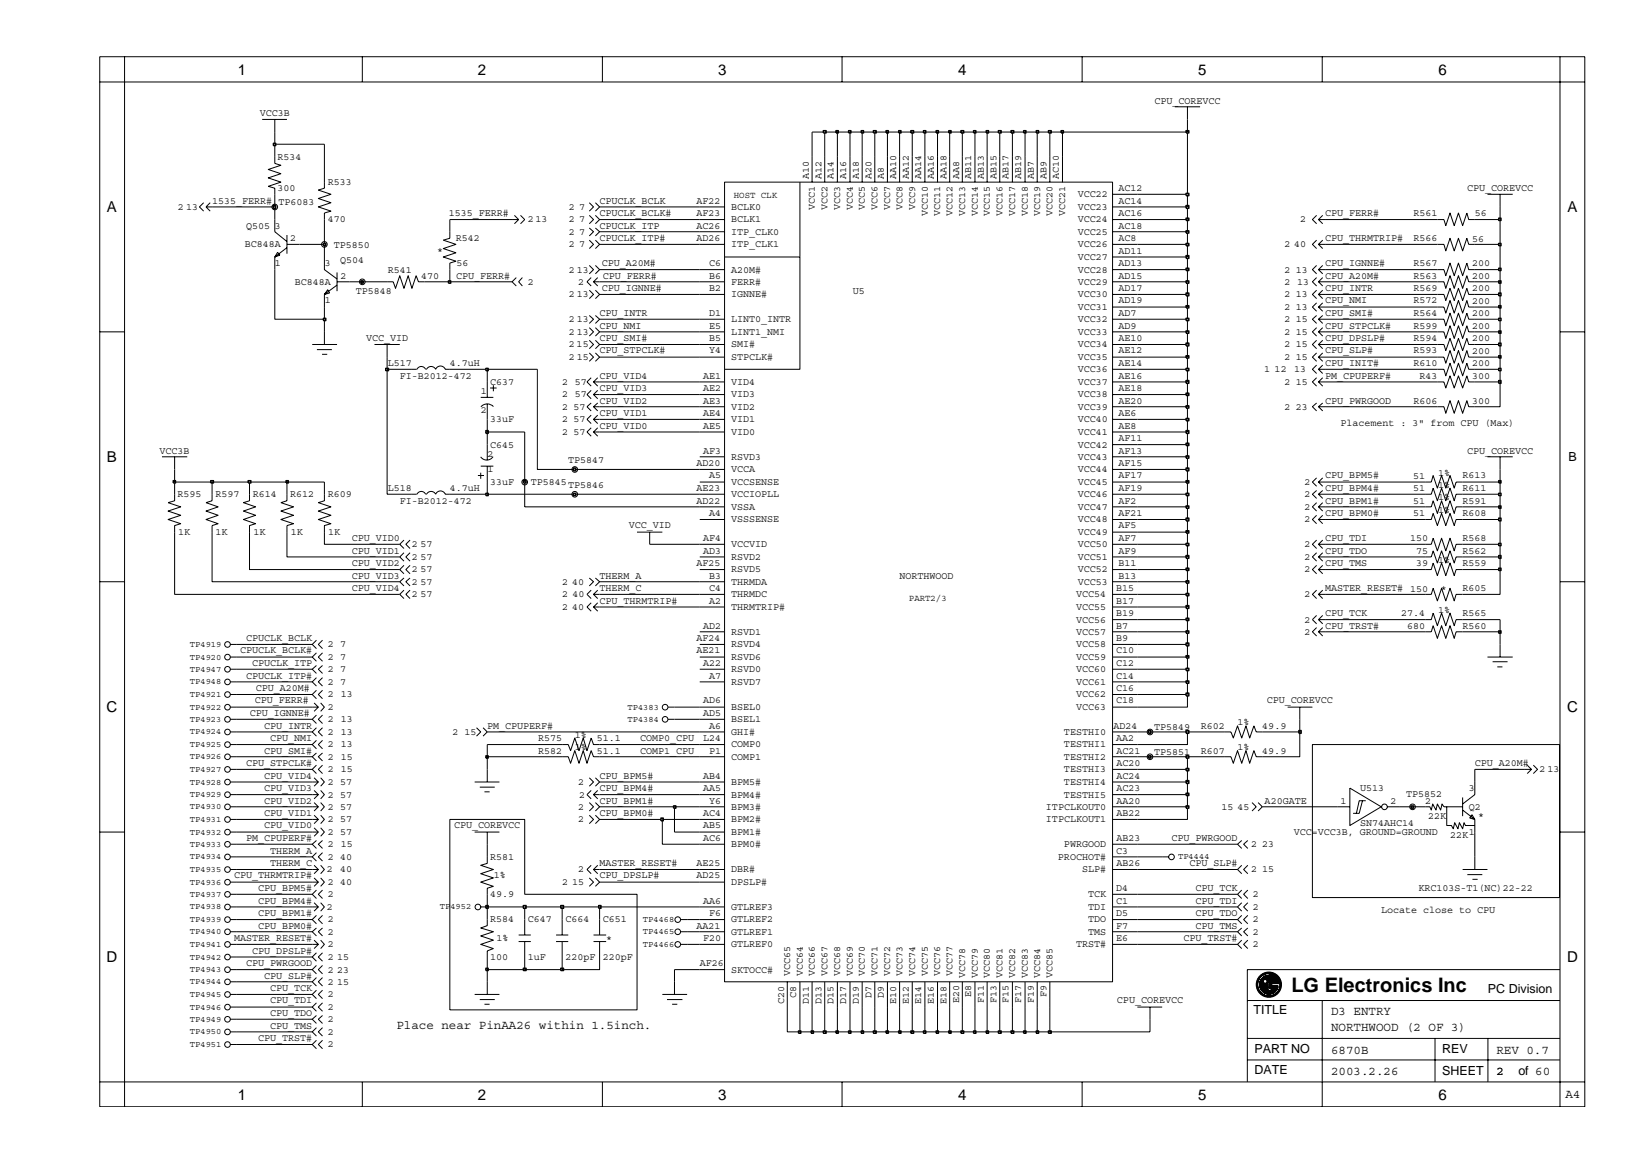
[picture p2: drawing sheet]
<svg xmlns="http://www.w3.org/2000/svg" width="297mm" height="210mm" viewBox="0 0 297 210" stroke-linecap="round" stroke-linejoin="round" font-family="sans-serif">
<defs><g id="words">
<text font-size="3.6" x="233.6" y="179.6">LG Electronics Inc</text>
<g font-size="2.7">
<text x="43" y="13.5">1</text>
<text x="86.5" y="13.5">2</text>
<text x="129.9" y="13.5">3</text>
<text x="173.3" y="13.5">4</text>
<text x="216.8" y="13.5">5</text>
<text x="260.2" y="13.5">6</text>
<text x="19.3" y="38.4">A</text>
<text x="283.6" y="38.4">A</text>
<text x="19.3" y="83.6">B</text>
<text x="19.3" y="128.9">C</text>
<text x="283.5" y="128.9">C</text>
<text x="19.3" y="174.1">D</text>
<text x="283.5" y="174.1">D</text>
<text x="43" y="199">1</text>
<text x="86.5" y="199">2</text>
<text x="129.9" y="199">3</text>
<text x="173.3" y="199">4</text>
<text x="216.8" y="199">5</text>
<text x="260.2" y="199">6</text>
</g>
<g font-size="2.3">
<text x="283.7" y="83.5">B</text>
<text x="269.2" y="179.6">PC Division</text>
<text x="226.7" y="183.5">TITLE</text>
<text x="240.8" y="183.6">D3 ENTRY</text>
<text x="71.7" y="186.2">Place near PinAA26 within 1.5inch.</text>
<text x="226.9" y="190.5">PART NO</text>
<text x="240.8" y="186.6">NORTHWOOD (2 OF 3)</text>
<text x="240.8" y="190.7">6870B</text>
<text x="260.9" y="190.5">REV</text>
<text x="270.7" y="190.7">REV 0.7</text>
<text x="226.9" y="194.3">DATE</text>
<text x="240.8" y="194.6">2003.2.26</text>
<text x="260.9" y="194.5">SHEET</text>
<text x="270.7" y="194.6">2</text>
<text x="274.7" y="194.5">of 60</text>
<text x="283.2" y="198.7">A4</text>
</g>
<g font-size="1.8">
<text x="47" y="21">VCC3B</text>
<text x="208.8" y="18.7">CPU_COREVCC</text>
<text x="50.2" y="28.9">R534</text>
<text x="50.2" y="34.5">300</text>
<text x="59.3" y="33.5">R533</text>
<text x="146.3" y="32.4" transform="rotate(-90 146.3 32.4)">A10</text>
<text x="148.6" y="32.4" transform="rotate(-90 148.6 32.4)">A12</text>
<text x="150.8" y="32.4" transform="rotate(-90 150.8 32.4)">A14</text>
<text x="153.1" y="32.4" transform="rotate(-90 153.1 32.4)">A16</text>
<text x="155.4" y="32.4" transform="rotate(-90 155.4 32.4)">A18</text>
<text x="157.7" y="32.4" transform="rotate(-90 157.7 32.4)">A20</text>
<text x="159.9" y="32.4" transform="rotate(-90 159.9 32.4)">A8</text>
<text x="162.1" y="32.4" transform="rotate(-90 162.1 32.4)">AA10</text>
<text x="164.4" y="32.4" transform="rotate(-90 164.4 32.4)">AA12</text>
<text x="166.6" y="32.4" transform="rotate(-90 166.6 32.4)">AA14</text>
<text x="168.9" y="32.4" transform="rotate(-90 168.9 32.4)">AA16</text>
<text x="171.2" y="32.4" transform="rotate(-90 171.2 32.4)">AA18</text>
<text x="173.5" y="32.4" transform="rotate(-90 173.5 32.4)">AA8</text>
<text x="175.7" y="32.4" transform="rotate(-90 175.7 32.4)">AB11</text>
<text x="178" y="32.4" transform="rotate(-90 178 32.4)">AB13</text>
<text x="180.3" y="32.4" transform="rotate(-90 180.3 32.4)">AB15</text>
<text x="182.5" y="32.4" transform="rotate(-90 182.5 32.4)">AB17</text>
<text x="184.8" y="32.4" transform="rotate(-90 184.8 32.4)">AB19</text>
<text x="187" y="32.4" transform="rotate(-90 187 32.4)">AB7</text>
<text x="189.3" y="32.4" transform="rotate(-90 189.3 32.4)">AB9</text>
<text x="191.5" y="32.4" transform="rotate(-90 191.5 32.4)">AC10</text>
<text x="195" y="35.7">VCC22</text>
<text x="202.4" y="34.6">AC12</text>
<text x="265.4" y="34.6">CPU_COREVCC</text>
<text x="32.2" y="38">2 13</text>
<text x="38.4" y="36.9">1535_FERR#</text>
<text x="44.5" y="41.4">Q505</text>
<text x="49.7" y="41.4">3</text>
<text x="50.4" y="37.1">TP6083</text>
<text x="59.3" y="40.2">470</text>
<text x="81.2" y="39.1">1535_FERR#</text>
<text x="95.5" y="40.3">213</text>
<text x="102.9" y="40.3">2 7</text>
<text x="102.9" y="38">2 7</text>
<text x="108.5" y="41.4">CPUCLK_ITP</text>
<text x="108.5" y="39.1">CPUCLK_BCLK#</text>
<text x="108.5" y="36.9">CPUCLK_BCLK</text>
<text x="126" y="41.4">AC26</text>
<text x="126" y="36.9">AF22</text>
<text x="126" y="39.1">AF23</text>
<text x="132.3" y="38">BCLK0</text>
<text x="132.3" y="40.3">BCLK1</text>
<text x="147.4" y="38" transform="rotate(-90 147.4 38)">VCC1</text>
<text x="149.7" y="38" transform="rotate(-90 149.7 38)">VCC2</text>
<text x="152" y="38" transform="rotate(-90 152 38)">VCC3</text>
<text x="154.3" y="38" transform="rotate(-90 154.3 38)">VCC4</text>
<text x="156.5" y="38" transform="rotate(-90 156.5 38)">VCC5</text>
<text x="158.8" y="38" transform="rotate(-90 158.8 38)">VCC6</text>
<text x="161" y="38" transform="rotate(-90 161 38)">VCC7</text>
<text x="163.2" y="38" transform="rotate(-90 163.2 38)">VCC8</text>
<text x="165.5" y="38" transform="rotate(-90 165.5 38)">VCC9</text>
<text x="167.8" y="39.1" transform="rotate(-90 167.8 39.1)">VCC10</text>
<text x="170.1" y="39.1" transform="rotate(-90 170.1 39.1)">VCC11</text>
<text x="172.3" y="39.1" transform="rotate(-90 172.3 39.1)">VCC12</text>
<text x="174.6" y="39.1" transform="rotate(-90 174.6 39.1)">VCC13</text>
<text x="176.9" y="39.1" transform="rotate(-90 176.9 39.1)">VCC14</text>
<text x="179.1" y="39.1" transform="rotate(-90 179.1 39.1)">VCC15</text>
<text x="181.4" y="39.1" transform="rotate(-90 181.4 39.1)">VCC16</text>
<text x="183.7" y="39.1" transform="rotate(-90 183.7 39.1)">VCC17</text>
<text x="185.9" y="39.1" transform="rotate(-90 185.9 39.1)">VCC18</text>
<text x="188.1" y="39.1" transform="rotate(-90 188.1 39.1)">VCC19</text>
<text x="190.4" y="39.1" transform="rotate(-90 190.4 39.1)">VCC20</text>
<text x="192.7" y="39.1" transform="rotate(-90 192.7 39.1)">VCC21</text>
<text x="195" y="38">VCC23</text>
<text x="195" y="40.3">VCC24</text>
<text x="202.4" y="36.9">AC14</text>
<text x="202.4" y="39.1">AC16</text>
<text x="202.4" y="41.4">AC18</text>
<text x="235.2" y="40.3">2</text>
<text x="239.7" y="39.1">CPU_FERR#</text>
<text x="255.7" y="39.1">R561</text>
<text x="266.8" y="39.1">56</text>
<text x="44.3" y="44.7">BC848A</text>
<text x="52.5" y="43.6">2</text>
<text x="60.4" y="44.8">TP5850</text>
<text x="61.6" y="47.6">Q504</text>
<text x="79.1" y="45.9">*</text>
<text x="82.5" y="43.6">R542</text>
<text x="102.9" y="42.5">2 7</text>
<text x="102.9" y="44.7">2 7</text>
<text x="108.5" y="43.6">CPUCLK_ITP#</text>
<text x="126" y="43.6">AD26</text>
<text x="132.3" y="44.7">ITP_CLK1</text>
<text x="132.3" y="42.5">ITP_CLK0</text>
<text x="195" y="42.5">VCC25</text>
<text x="195" y="44.7">VCC26</text>
<text x="195" y="47">VCC27</text>
<text x="202.4" y="43.6">AC8</text>
<text x="202.4" y="45.9">AD11</text>
<text x="232.4" y="44.7">2</text>
<text x="234.1" y="44.7">40</text>
<text x="239.7" y="43.6">CPU_THRMTRIP#</text>
<text x="255.7" y="43.6">R566</text>
<text x="266.3" y="43.7">56</text>
<text x="49.7" y="48.1">1</text>
<text x="53.4" y="51.5">BC848A</text>
<text x="58.8" y="48.1">3</text>
<text x="61.6" y="50.4">2</text>
<text x="64.4" y="53.3">TP5848</text>
<text x="70.2" y="49.3">R541</text>
<text x="76.2" y="50.5">470</text>
<text x="82.5" y="50.4">CPU_FERR#</text>
<text x="82.6" y="48.1">56</text>
<text x="95.5" y="51.5">2</text>
<text x="102.9" y="53.8">2</text>
<text x="102.9" y="49.3">2</text>
<text x="104.3" y="53.8">13</text>
<text x="104.3" y="49.3">13</text>
<text x="104.6" y="51.5">2</text>
<text x="108.9" y="52.7">CPU_IGNNE#</text>
<text x="108.9" y="48.1">CPU_A20M#</text>
<text x="109.1" y="50.4">CPU_FERR#</text>
<text x="128.3" y="50.4">B6</text>
<text x="128.3" y="52.7">B2</text>
<text x="128.3" y="48.1">C6</text>
<text x="132.3" y="51.5">FERR#</text>
<text x="132.3" y="53.8">IGNNE#</text>
<text x="132.3" y="49.3">A20M#</text>
<text x="154.3" y="53.3">U5</text>
<text x="195" y="53.8">VCC30</text>
<text x="195" y="49.3">VCC28</text>
<text x="195" y="51.5">VCC29</text>
<text x="202.4" y="52.7">AD17</text>
<text x="202.4" y="48.1">AD13</text>
<text x="202.4" y="50.4">AD15</text>
<text x="232.4" y="51.5">2 13</text>
<text x="232.4" y="49.3">2 13</text>
<text x="232.4" y="53.8">2 13</text>
<text x="239.7" y="48.1">CPU_IGNNE#</text>
<text x="239.7" y="50.4">CPU_A20M#</text>
<text x="239.7" y="52.7">CPU_INTR</text>
<text x="255.7" y="48.1">R567</text>
<text x="255.7" y="50.4">R563</text>
<text x="255.7" y="52.7">R569</text>
<text x="266.3" y="48.2">200</text>
<text x="266.3" y="52.7">200</text>
<text x="266.3" y="50.5">200</text>
<text x="58.8" y="54.9">1</text>
<text x="102.9" y="58.3">2</text>
<text x="104.3" y="58.3">13</text>
<text x="108.5" y="59.5">CPU_NMI</text>
<text x="108.5" y="57.2">CPU_INTR</text>
<text x="128.3" y="57.2">D1</text>
<text x="128.3" y="59.5">E5</text>
<text x="132.3" y="58.3">LINT0_INTR</text>
<text x="195" y="56.1">VCC31</text>
<text x="195" y="58.3">VCC32</text>
<text x="202.4" y="54.9">AD19</text>
<text x="202.4" y="57.2">AD7</text>
<text x="202.4" y="59.5">AD9</text>
<text x="232.4" y="56.1">2</text>
<text x="232.4" y="58.3">2 15</text>
<text x="234.4" y="56.1">13</text>
<text x="239.7" y="54.9">CPU_NMI</text>
<text x="239.7" y="57.2">CPU_SMI#</text>
<text x="239.7" y="59.5">CPU_STPCLK#</text>
<text x="255.7" y="59.5">R599</text>
<text x="255.7" y="57.2">R564</text>
<text x="255.7" y="54.9">R572</text>
<text x="266.3" y="59.5">200</text>
<text x="266.3" y="57.3">200</text>
<text x="266.3" y="55">200</text>
<text x="66.2" y="61.8">VCC_VID</text>
<text x="102.9" y="62.9">2</text>
<text x="102.9" y="60.6">2</text>
<text x="102.9" y="65.1">2</text>
<text x="104.3" y="62.9">15</text>
<text x="104.3" y="60.6">13</text>
<text x="104.3" y="65.1">15</text>
<text x="108.5" y="64">CPU_STPCLK#</text>
<text x="108.5" y="61.8">CPU_SMI#</text>
<text x="128.3" y="64">Y4</text>
<text x="128.3" y="61.8">B5</text>
<text x="132.3" y="60.6">LINT1_NMI</text>
<text x="132.3" y="65.1">STPCLK#</text>
<text x="132.3" y="62.9">SMI#</text>
<text x="195" y="60.6">VCC33</text>
<text x="195" y="62.9">VCC34</text>
<text x="195" y="65.1">VCC35</text>
<text x="202.4" y="61.8">AE10</text>
<text x="202.4" y="64">AE12</text>
<text x="232.3" y="60.6">2</text>
<text x="232.4" y="62.9">2 15</text>
<text x="232.4" y="65.1">2 15</text>
<text x="234.4" y="60.6">15</text>
<text x="239.7" y="61.8">CPU_DPSLP#</text>
<text x="239.7" y="64">CPU_SLP#</text>
<text x="255.7" y="61.8">R594</text>
<text x="255.7" y="64">R593</text>
<text x="266.3" y="61.7">200</text>
<text x="266.3" y="64">200</text>
<text x="70.2" y="66.2">L517</text>
<text x="72.3" y="68.5">FI-B2012-472</text>
<text x="81.4" y="66.3">4.7uH</text>
<text x="87" y="71.3">1</text>
<text x="88.7" y="69.6">C637</text>
<text x="101.7" y="71.9">2 57</text>
<text x="101.7" y="69.6">2 57</text>
<text x="108.5" y="70.7">CPU_VID3</text>
<text x="108.5" y="68.5">CPU_VID4</text>
<text x="127.2" y="70.7">AE2</text>
<text x="127.2" y="68.5">AE1</text>
<text x="132.3" y="71.9">VID3</text>
<text x="132.3" y="69.6">VID4</text>
<text x="195" y="67.3">VCC36</text>
<text x="195" y="69.6">VCC37</text>
<text x="195" y="71.9">VCC38</text>
<text x="202.4" y="66.2">AE14</text>
<text x="202.4" y="68.5">AE16</text>
<text x="202.4" y="70.7">AE18</text>
<text x="228.7" y="67.3">1 12</text>
<text x="232.4" y="69.6">2 15</text>
<text x="234.1" y="67.3">13</text>
<text x="239.7" y="66.2">CPU_INIT#</text>
<text x="239.7" y="68.5">PM_CPUPERF#</text>
<text x="255.7" y="66.2">R610</text>
<text x="256.8" y="68.5">R43</text>
<text x="266.3" y="68.5">300</text>
<text x="266.3" y="66.3">200</text>
<text x="87" y="74.7">2</text>
<text x="88.7" y="76.4">33uF</text>
<text x="101.7" y="76.4">2 57</text>
<text x="101.7" y="74.1">2</text>
<text x="103.8" y="74.1">57</text>
<text x="108.5" y="77.6">CPU_VID0</text>
<text x="108.5" y="75.3">CPU_VID1</text>
<text x="108.5" y="73">CPU_VID2</text>
<text x="127.2" y="77.6">AE5</text>
<text x="127.2" y="75.3">AE4</text>
<text x="127.2" y="73">AE3</text>
<text x="132.3" y="76.4">VID1</text>
<text x="132.3" y="74.1">VID2</text>
<text x="195" y="74.1">VCC39</text>
<text x="195" y="76.4">VCC40</text>
<text x="202.4" y="73">AE20</text>
<text x="202.4" y="75.3">AE6</text>
<text x="202.4" y="77.6">AE8</text>
<text x="232.4" y="74.1">2 23</text>
<text x="239.7" y="73">CPU_PWRGOOD</text>
<text x="242.5" y="77.1">Placement : 3&quot; from CPU (Max)</text>
<text x="255.7" y="73">R606</text>
<text x="266.3" y="73.1">300</text>
<text x="28.9" y="82.1">VCC3B</text>
<text x="88.2" y="82.7">2</text>
<text x="88.7" y="81">C645</text>
<text x="101.7" y="78.7">2 57</text>
<text x="102.8" y="83.8">TP5847</text>
<text x="127.2" y="82.1">AF3</text>
<text x="132.3" y="78.7">VID0</text>
<text x="132.3" y="83.2">RSVD3</text>
<text x="195" y="78.7">VCC41</text>
<text x="195" y="81">VCC42</text>
<text x="195" y="83.2">VCC43</text>
<text x="202.4" y="79.8">AF11</text>
<text x="202.4" y="82.1">AF13</text>
<text x="265.4" y="82.1">CPU_COREVCC</text>
<text x="32.1" y="90">R595</text>
<text x="39" y="90">R597</text>
<text x="45.7" y="90">R614</text>
<text x="52.5" y="90">R612</text>
<text x="59.3" y="90">R609</text>
<text x="70.2" y="88.8">L518</text>
<text x="81.4" y="88.9">4.7uH</text>
<text x="88.2" y="85.5">1</text>
<text x="88.7" y="87.7">33uF</text>
<text x="96" y="87.7">TP5845</text>
<text x="102.8" y="88.3">TP5846</text>
<text x="126" y="84.4">AD20</text>
<text x="126" y="88.8">AE23</text>
<text x="128.3" y="86.6">A5</text>
<text x="132.3" y="85.5">VCCA</text>
<text x="132.3" y="90">VCCIOPLL</text>
<text x="132.3" y="87.7">VCCSENSE</text>
<text x="195" y="85.5">VCC44</text>
<text x="195" y="87.7">VCC45</text>
<text x="195" y="90">VCC46</text>
<text x="202.4" y="84.4">AF15</text>
<text x="202.4" y="86.6">AF17</text>
<text x="202.4" y="88.8">AF19</text>
<text x="236" y="89.9">2</text>
<text x="236" y="87.7">2</text>
<text x="239.7" y="86.6">CPU_BPM5#</text>
<text x="239.7" y="88.8">CPU_BPM4#</text>
<text x="255.6" y="86.6">51</text>
<text x="255.6" y="88.9">51</text>
<text x="260.1" y="88.3">1%</text>
<text x="260.1" y="86.1">1%</text>
<text x="264.6" y="88.8">R611</text>
<text x="264.6" y="86.6">R613</text>
<text x="72.3" y="91.2">FI-B2012-472</text>
<text x="113.7" y="95.6">VCC_VID</text>
<text x="126" y="91.1">AD22</text>
<text x="128.3" y="93.4">A4</text>
<text x="132.3" y="92.2">VSSA</text>
<text x="132.3" y="94.5">VSSSENSE</text>
<text x="195" y="92.2">VCC47</text>
<text x="195" y="94.5">VCC48</text>
<text x="202.4" y="91.1">AF2</text>
<text x="202.4" y="93.4">AF21</text>
<text x="202.4" y="95.6">AF5</text>
<text x="236" y="92.2">2</text>
<text x="236" y="94.5">2</text>
<text x="239.7" y="91.1">CPU_BPM1#</text>
<text x="239.7" y="93.4">CPU_BPM0#</text>
<text x="255.6" y="93.4">51</text>
<text x="255.6" y="91.2">51</text>
<text x="260.1" y="92.8">1%</text>
<text x="260.1" y="90.5">1%</text>
<text x="264.6" y="93.4">R608</text>
<text x="264.6" y="91.1">R591</text>
<text x="32.2" y="96.7">1K</text>
<text x="39" y="96.7">1K</text>
<text x="45.8" y="96.7">1K</text>
<text x="52.6" y="96.7">1K</text>
<text x="59.4" y="96.7">1K</text>
<text x="63.6" y="97.9">CPU_VID0</text>
<text x="63.6" y="100.2">CPU_VID1</text>
<text x="74.5" y="101.3">2</text>
<text x="74.5" y="99">2</text>
<text x="76" y="101.3">57</text>
<text x="76" y="99">57</text>
<text x="127.2" y="97.9">AF4</text>
<text x="127.2" y="100.2">AD3</text>
<text x="132.3" y="99">VCCVID</text>
<text x="132.3" y="101.3">RSVD2</text>
<text x="195" y="96.8">VCC49</text>
<text x="195" y="99">VCC50</text>
<text x="195" y="101.3">VCC51</text>
<text x="202.4" y="97.9">AF7</text>
<text x="202.4" y="100.2">AF9</text>
<text x="236" y="99">2</text>
<text x="236" y="101.3">2</text>
<text x="239.7" y="97.9">CPU_TDI</text>
<text x="239.7" y="100.2">CPU_TDO</text>
<text x="255.1" y="98">150</text>
<text x="256.2" y="100.2">75</text>
<text x="260.1" y="101.9">1%</text>
<text x="264.6" y="97.9">R568</text>
<text x="264.6" y="100.2">R562</text>
<text x="63.6" y="107">CPU_VID4</text>
<text x="63.6" y="102.4">CPU_VID2</text>
<text x="63.6" y="104.7">CPU_VID3</text>
<text x="74.5" y="105.8">2</text>
<text x="74.5" y="103.6">2</text>
<text x="76" y="105.8">57</text>
<text x="76" y="103.6">57</text>
<text x="101.7" y="105.8">2 40</text>
<text x="108.5" y="104.7">THERM_A</text>
<text x="108.5" y="107">THERM_C</text>
<text x="126" y="102.4">AF25</text>
<text x="128.3" y="104.7">B3</text>
<text x="128.3" y="107">C4</text>
<text x="132.3" y="103.6">RSVD5</text>
<text x="132.3" y="105.8">THRMDA</text>
<text x="162.7" y="104.7">NORTHWOOD</text>
<text x="195" y="103.6">VCC52</text>
<text x="195" y="105.8">VCC53</text>
<text x="201.9" y="107">B15</text>
<text x="202.4" y="102.4">B11</text>
<text x="202.4" y="104.7">B13</text>
<text x="236" y="103.6">2</text>
<text x="239.7" y="102.4">CPU_TMS</text>
<text x="239.7" y="107">MASTER_RESET# 150</text>
<text x="256.2" y="102.5">39</text>
<text x="260.6" y="107">*</text>
<text x="264.6" y="102.4">R559</text>
<text x="264.6" y="107">R605</text>
<text x="74.5" y="108.1">2</text>
<text x="76" y="108.1">57</text>
<text x="101.7" y="108.1">2 40</text>
<text x="101.7" y="110.4">2 40</text>
<text x="108.5" y="109.3">CPU_THRMTRIP#</text>
<text x="127.2" y="113.7">AD2</text>
<text x="128.3" y="109.3">A2</text>
<text x="132.3" y="108.1">THRMDC</text>
<text x="132.3" y="110.4">THRMTRIP#</text>
<text x="194.6" y="108.1">VCC54</text>
<text x="194.6" y="110.4">VCC55</text>
<text x="194.6" y="112.6">VCC56</text>
<text x="201.9" y="113.7">B7</text>
<text x="201.9" y="109.3">B17</text>
<text x="201.9" y="111.5">B19</text>
<text x="236" y="108.1">2</text>
<text x="236" y="112.6">2</text>
<text x="239.7" y="111.5">CPU_TCK</text>
<text x="239.7" y="113.7">CPU_TRST#</text>
<text x="253.5" y="111.5">27.4</text>
<text x="254.6" y="113.8">680</text>
<text x="260.1" y="110.9">1%</text>
<text x="264.6" y="111.5">R565</text>
<text x="264.6" y="113.7">R560</text>
<text x="43.5" y="118.2">CPUCLK_BCLK#</text>
<text x="44.5" y="116">CPUCLK_BCLK</text>
<text x="59.3" y="117.1">2 7</text>
<text x="59.3" y="119.4">2 7</text>
<text x="126" y="116">AF24</text>
<text x="126" y="118.2">AE21</text>
<text x="132.3" y="114.8">RSVD1</text>
<text x="132.3" y="117.1">RSVD4</text>
<text x="132.3" y="119.4">RSVD6</text>
<text x="194.6" y="114.8">VCC57</text>
<text x="194.6" y="117.1">VCC58</text>
<text x="194.6" y="119.4">VCC59</text>
<text x="201.9" y="116">B9</text>
<text x="201.9" y="118.2">C10</text>
<text x="236" y="114.8">2</text>
<text x="44.5" y="122.8">CPUCLK_ITP#</text>
<text x="45.6" y="120.5">CPUCLK_ITP</text>
<text x="46.3" y="125.1">CPU_A20M#</text>
<text x="59.3" y="121.6">2 7</text>
<text x="59.3" y="123.9">2 7</text>
<text x="127.2" y="120.5">A22</text>
<text x="128.3" y="122.8">A7</text>
<text x="132.3" y="121.6">RSVD0</text>
<text x="132.3" y="123.9">RSVD7</text>
<text x="194.6" y="121.6">VCC60</text>
<text x="194.6" y="123.9">VCC61</text>
<text x="201.9" y="120.5">C12</text>
<text x="201.9" y="122.8">C14</text>
<text x="201.9" y="125.1">C16</text>
<text x="45.2" y="129.6">CPU_IGNNE#</text>
<text x="46.1" y="127.3">CPU_FERR#</text>
<text x="47.8" y="131.9">CPU_INTR</text>
<text x="59.3" y="128.5">2</text>
<text x="59.3" y="126.2">2</text>
<text x="59.3" y="130.7">2</text>
<text x="61.7" y="126.2">13</text>
<text x="61.7" y="130.7">13</text>
<text x="88.1" y="131.9">PM_CPUPERF#</text>
<text x="127.2" y="127.3">AD6</text>
<text x="127.2" y="129.6">AD5</text>
<text x="128.3" y="131.9">A6</text>
<text x="132.3" y="128.5">BSEL0</text>
<text x="132.3" y="130.7">BSEL1</text>
<text x="194.6" y="126.2">VCC62</text>
<text x="194.6" y="128.5">VCC63</text>
<text x="201.4" y="131.9">AD24</text>
<text x="201.9" y="127.3">C18</text>
<text x="217.2" y="131.9">R602</text>
<text x="223.9" y="131.3">1%</text>
<text x="228.4" y="131.8">49.9</text>
<text x="229.2" y="127.3">CPU_COREVCC</text>
<text x="47.8" y="136.3">CPU_SMI#</text>
<text x="48.9" y="134.1">CPU_NMI</text>
<text x="59.3" y="137.4">2</text>
<text x="59.3" y="133">2</text>
<text x="59.3" y="135.2">2</text>
<text x="61.7" y="137.4">15</text>
<text x="61.7" y="133">13</text>
<text x="61.7" y="135.2">13</text>
<text x="81.9" y="133">2</text>
<text x="84" y="133">15</text>
<text x="97.4" y="134.1">R575</text>
<text x="97.4" y="136.3">R582</text>
<text x="104" y="133.6">1%</text>
<text x="104" y="135.8">1%</text>
<text x="108" y="134.1">51.1</text>
<text x="108" y="136.4">51.1</text>
<text x="115.8" y="136.4">COMP1_CPU</text>
<text x="115.8" y="134.1">COMP0_CPU</text>
<text x="127.2" y="134.1">L24</text>
<text x="128.3" y="136.3">P1</text>
<text x="132.3" y="135.2">COMP0</text>
<text x="132.3" y="137.4">COMP1</text>
<text x="132.3" y="133">GHI#</text>
<text x="192.5" y="133">TESTHI0</text>
<text x="192.5" y="135.2">TESTHI1</text>
<text x="192.5" y="137.4">TESTHI2</text>
<text x="201.9" y="134.1">AA2</text>
<text x="202" y="136.3">AC21</text>
<text x="208.8" y="132.1">TP5849</text>
<text x="208.8" y="136.6">TP5851</text>
<text x="217.2" y="136.3">R607</text>
<text x="223.9" y="135.8">1%</text>
<text x="228.4" y="136.4">49.9</text>
<text x="44.5" y="138.6">CPU_STPCLK#</text>
<text x="47.8" y="140.9">CPU_VID4</text>
<text x="47.8" y="143.1">CPU_VID3</text>
<text x="59.3" y="142">2</text>
<text x="59.3" y="139.7">2</text>
<text x="61.6" y="142">57</text>
<text x="61.7" y="139.7">15</text>
<text x="104.6" y="142">2</text>
<text x="108.5" y="143.1">CPU_BPM4#</text>
<text x="108.5" y="140.9">CPU_BPM5#</text>
<text x="127.2" y="143.1">AA5</text>
<text x="127.2" y="140.9">AB4</text>
<text x="132.3" y="142">BPM5#</text>
<text x="192.5" y="139.7">TESTHI3</text>
<text x="192.5" y="142">TESTHI4</text>
<text x="202" y="138.6">AC20</text>
<text x="202" y="140.9">AC24</text>
<text x="202" y="143.1">AC23</text>
<text x="246.1" y="143.1">U513</text>
<text x="265.7" y="143.1">3</text>
<text x="266.8" y="138.6">CPU_A20M#</text>
<text x="278.5" y="139.7">2 13</text>
<text x="47.8" y="145.4">CPU_VID2</text>
<text x="47.8" y="147.7">CPU_VID1</text>
<text x="47.8" y="149.9">CPU_VID0</text>
<text x="59.3" y="144.3">2</text>
<text x="59.3" y="146.5">2 57</text>
<text x="59.3" y="148.8">2 57</text>
<text x="61.6" y="144.3">57</text>
<text x="82.2" y="149.9">CPU_COREVCC</text>
<text x="104.6" y="148.8">2</text>
<text x="104.6" y="146.5">2</text>
<text x="104.8" y="144.3">2</text>
<text x="108.5" y="147.7">CPU_BPM0#</text>
<text x="108.5" y="145.4">CPU_BPM1#</text>
<text x="127.2" y="149.9">AB5</text>
<text x="127.2" y="147.7">AC4</text>
<text x="128.3" y="145.4">Y6</text>
<text x="132.3" y="148.8">BPM2#</text>
<text x="132.3" y="146.5">BPM3#</text>
<text x="132.3" y="144.3">BPM4#</text>
<text x="189.2" y="146.5">ITPCLKOUT0</text>
<text x="189.2" y="148.8">ITPCLKOUT1</text>
<text x="192.5" y="144.3">TESTHI5</text>
<text x="202" y="145.4">AA20</text>
<text x="202" y="147.7">AB22</text>
<text x="221" y="146.5">15 45</text>
<text x="228.8" y="145.4">A20GATE</text>
<text x="242.5" y="145.4">1</text>
<text x="246.1" y="149.4">SN74AHC14</text>
<text x="251.6" y="145.4">2</text>
<text x="254.3" y="144.3">TP5852</text>
<text x="257.8" y="145.4">2</text>
<text x="258.3" y="148.3">22K</text>
<text x="265.7" y="146.5">Q2</text>
<text x="267.4" y="148.3">*</text>
<text x="44.5" y="152.2">PM_CPUPERF#</text>
<text x="48.9" y="154.5">THERM_A</text>
<text x="59.3" y="155.6">2 40</text>
<text x="59.3" y="151.1">2 57</text>
<text x="59.3" y="153.3">2</text>
<text x="61.7" y="153.3">15</text>
<text x="88.7" y="155.6">R581</text>
<text x="127.2" y="152.2">AC6</text>
<text x="132.3" y="153.3">BPM0#</text>
<text x="132.3" y="151.1">BPM1#</text>
<text x="191.4" y="155.6">PROCHOT#</text>
<text x="192.5" y="153.3">PWRGOOD</text>
<text x="201.9" y="154.5">C3</text>
<text x="202" y="152.2">AB23</text>
<text x="211.9" y="152.2">CPU_PWRGOOD</text>
<text x="226.3" y="153.3">2</text>
<text x="228.4" y="153.3">23</text>
<text x="234" y="151.1">VCC=VCC3B, GROUND=GROUND</text>
<text x="262.3" y="151.7">22K</text>
<text x="265.7" y="151.1">1</text>
<text x="42.4" y="159">CPU_THRMTRIP#</text>
<text x="46.7" y="161.2">CPU_BPM5#</text>
<text x="48.9" y="156.8">THERM_C</text>
<text x="59.1" y="157.9">2</text>
<text x="59.3" y="160.1">2 40</text>
<text x="61.6" y="157.9">40</text>
<text x="89.4" y="159">1%</text>
<text x="101.7" y="160.1">2</text>
<text x="103.5" y="160.1">15</text>
<text x="104.6" y="157.9">2</text>
<text x="108.5" y="159">CPU_DPSLP#</text>
<text x="108.5" y="156.8">MASTER_RESET#</text>
<text x="126" y="156.8">AE25</text>
<text x="126" y="159">AD25</text>
<text x="132.3" y="157.9">DBR#</text>
<text x="132.3" y="160.1">DPSLP#</text>
<text x="195.7" y="157.9">SLP#</text>
<text x="201.9" y="161.2">D4</text>
<text x="202" y="156.8">AB26</text>
<text x="215.2" y="156.8">CPU_SLP#</text>
<text x="216.3" y="161.2">CPU_TCK</text>
<text x="226.3" y="157.9">2</text>
<text x="228.4" y="157.9">15</text>
<text x="256.6" y="161.2">KRC103S-T1(NC)22-22</text>
<text x="46.7" y="163.5">CPU_BPM4#</text>
<text x="46.7" y="165.7">CPU_BPM1#</text>
<text x="59.1" y="164.6">2</text>
<text x="59.3" y="162.3">2</text>
<text x="59.3" y="166.9">2</text>
<text x="88.7" y="162.3">49.9</text>
<text x="88.7" y="166.9">R584</text>
<text x="95.5" y="166.9">C647</text>
<text x="102.3" y="166.9">C664</text>
<text x="109.1" y="166.9">C651</text>
<text x="127.2" y="163.5">AA6</text>
<text x="128.3" y="165.7">F6</text>
<text x="132.3" y="166.9">GTLREF2</text>
<text x="132.3" y="164.6">GTLREF3</text>
<text x="196.8" y="162.3">TCK</text>
<text x="196.8" y="164.6">TDI</text>
<text x="196.8" y="166.9">TDO</text>
<text x="201.9" y="163.5">C1</text>
<text x="201.9" y="165.7">D5</text>
<text x="216.3" y="163.5">CPU_TDI</text>
<text x="216.3" y="165.7">CPU_TDO</text>
<text x="226.7" y="162.3">2</text>
<text x="226.7" y="166.9">2</text>
<text x="226.7" y="164.6">2</text>
<text x="249.9" y="165.2">Locate close to CPU</text>
<text x="42.4" y="170.3">MASTER_RESET#</text>
<text x="45.6" y="172.6">CPU_DPSLP#</text>
<text x="46.7" y="168">CPU_BPM0#</text>
<text x="59.3" y="169.1">2</text>
<text x="59.3" y="173.7">2</text>
<text x="59.3" y="171.4">2</text>
<text x="61" y="173.7">15</text>
<text x="88.7" y="173.7">100</text>
<text x="89.8" y="170.3">1%</text>
<text x="95.5" y="173.7">1uF</text>
<text x="102.3" y="173.7">220pF</text>
<text x="109.1" y="173.7">220pF</text>
<text x="109.7" y="170.4">*</text>
<text x="126" y="168">AA21</text>
<text x="127.2" y="170.3">F20</text>
<text x="132.3" y="171.4">GTLREF0</text>
<text x="132.3" y="169.1">GTLREF1</text>
<text x="194.6" y="171.4">TRST#</text>
<text x="196.8" y="169.1">TMS</text>
<text x="201.9" y="168">F7</text>
<text x="201.9" y="170.3">E6</text>
<text x="214.1" y="170.3">CPU_TRST#</text>
<text x="216.3" y="168">CPU_TMS</text>
<text x="226.7" y="171.4">2</text>
<text x="226.7" y="169.1">2</text>
<text x="44.5" y="174.8">CPU_PWRGOOD</text>
<text x="47.8" y="177.1">CPU_SLP#</text>
<text x="48.9" y="179.4">CPU_TCK</text>
<text x="59.3" y="176">2</text>
<text x="59.3" y="178.2">2</text>
<text x="61" y="176">23</text>
<text x="61" y="178.2">15</text>
<text x="126.6" y="174.8">AF26</text>
<text x="132.3" y="176">SKTOCC#</text>
<text x="142.9" y="176.5" transform="rotate(-90 142.9 176.5)">VCC65</text>
<text x="145.2" y="176.5" transform="rotate(-90 145.2 176.5)">VCC64</text>
<text x="147.4" y="176.5" transform="rotate(-90 147.4 176.5)">VCC66</text>
<text x="149.7" y="176.5" transform="rotate(-90 149.7 176.5)">VCC67</text>
<text x="152" y="176.5" transform="rotate(-90 152 176.5)">VCC68</text>
<text x="154.3" y="176.5" transform="rotate(-90 154.3 176.5)">VCC69</text>
<text x="156.5" y="176.5" transform="rotate(-90 156.5 176.5)">VCC70</text>
<text x="158.8" y="176.5" transform="rotate(-90 158.8 176.5)">VCC71</text>
<text x="161" y="176.5" transform="rotate(-90 161 176.5)">VCC72</text>
<text x="163.2" y="176.5" transform="rotate(-90 163.2 176.5)">VCC73</text>
<text x="165.5" y="176.5" transform="rotate(-90 165.5 176.5)">VCC74</text>
<text x="167.8" y="176.5" transform="rotate(-90 167.8 176.5)">VCC75</text>
<text x="170.1" y="176.5" transform="rotate(-90 170.1 176.5)">VCC76</text>
<text x="172.3" y="176.5" transform="rotate(-90 172.3 176.5)">VCC77</text>
<text x="174.6" y="176.9" transform="rotate(-90 174.6 176.9)">VCC78</text>
<text x="176.9" y="176.9" transform="rotate(-90 176.9 176.9)">VCC79</text>
<text x="179.1" y="176.9" transform="rotate(-90 179.1 176.9)">VCC80</text>
<text x="181.4" y="176.9" transform="rotate(-90 181.4 176.9)">VCC81</text>
<text x="183.7" y="176.9" transform="rotate(-90 183.7 176.9)">VCC82</text>
<text x="185.9" y="176.9" transform="rotate(-90 185.9 176.9)">VCC83</text>
<text x="188.1" y="176.9" transform="rotate(-90 188.1 176.9)">VCC84</text>
<text x="190.4" y="176.9" transform="rotate(-90 190.4 176.9)">VCC85</text>
<text x="48.9" y="183.8">CPU_TDO</text>
<text x="48.9" y="181.6">CPU_TDI</text>
<text x="59.3" y="184.9">2</text>
<text x="59.3" y="182.7">2</text>
<text x="59.3" y="180.5">2</text>
<text x="141.8" y="181.6" transform="rotate(-90 141.8 181.6)">C20</text>
<text x="144" y="180.5" transform="rotate(-90 144 180.5)">C8</text>
<text x="146.3" y="181.6" transform="rotate(-90 146.3 181.6)">D11</text>
<text x="148.6" y="181.6" transform="rotate(-90 148.6 181.6)">D13</text>
<text x="150.8" y="181.6" transform="rotate(-90 150.8 181.6)">D15</text>
<text x="153.1" y="181.6" transform="rotate(-90 153.1 181.6)">D17</text>
<text x="155.4" y="181.6" transform="rotate(-90 155.4 181.6)">D19</text>
<text x="157.7" y="180.5" transform="rotate(-90 157.7 180.5)">D7</text>
<text x="159.9" y="180.5" transform="rotate(-90 159.9 180.5)">D9</text>
<text x="162.1" y="181.6" transform="rotate(-90 162.1 181.6)">E10</text>
<text x="164.4" y="181.6" transform="rotate(-90 164.4 181.6)">E12</text>
<text x="166.6" y="181.6" transform="rotate(-90 166.6 181.6)">E14</text>
<text x="168.9" y="181.6" transform="rotate(-90 168.9 181.6)">E16</text>
<text x="171.2" y="181.6" transform="rotate(-90 171.2 181.6)">E18</text>
<text x="173.5" y="181.5" transform="rotate(-90 173.5 181.5)">E20</text>
<text x="175.7" y="180.4" transform="rotate(-90 175.7 180.4)">E8</text>
<text x="178" y="181.5" transform="rotate(-90 178 181.5)">F11</text>
<text x="180.3" y="181.5" transform="rotate(-90 180.3 181.5)">F13</text>
<text x="182.5" y="181.5" transform="rotate(-90 182.5 181.5)">F15</text>
<text x="184.8" y="181.5" transform="rotate(-90 184.8 181.5)">F17</text>
<text x="187" y="181.5" transform="rotate(-90 187 181.5)">F19</text>
<text x="189.3" y="180.4" transform="rotate(-90 189.3 180.4)">F9</text>
<text x="202.1" y="181.6">CPU_COREVCC</text>
<text x="46.7" y="188.4">CPU_TRST#</text>
<text x="48.9" y="186.1">CPU_TMS</text>
<text x="59.3" y="189.5">2</text>
<text x="59.3" y="187.2">2</text>
</g>
<g font-size="1.6">
<text x="132.8" y="35.7">HOST CLK</text>
<text x="164.4" y="108.7">PART2/3</text>
<text x="34.4" y="119.3">TP4920</text>
<text x="34.4" y="117.1">TP4919</text>
<text x="34.4" y="121.6">TP4947</text>
<text x="34.4" y="123.8">TP4948</text>
<text x="34.4" y="130.6">TP4923</text>
<text x="34.4" y="126.1">TP4921</text>
<text x="34.4" y="128.4">TP4922</text>
<text x="113.5" y="130.6">TP4384</text>
<text x="113.5" y="128.4">TP4383</text>
<text x="34.4" y="137.4">TP4926</text>
<text x="34.4" y="132.9">TP4924</text>
<text x="34.4" y="135.2">TP4925</text>
<text x="34.4" y="139.7">TP4927</text>
<text x="34.4" y="142">TP4928</text>
<text x="34.4" y="148.7">TP4931</text>
<text x="34.4" y="146.4">TP4930</text>
<text x="34.4" y="144.2">TP4929</text>
<text x="34.4" y="151">TP4932</text>
<text x="34.4" y="153.2">TP4933</text>
<text x="34.4" y="155.5">TP4934</text>
<text x="213.1" y="155.5">TP4444</text>
<text x="34.4" y="157.8">TP4935</text>
<text x="34.4" y="160.1">TP4936</text>
<text x="34.4" y="164.6">TP4938</text>
<text x="34.4" y="166.8">TP4939</text>
<text x="34.4" y="162.3">TP4937</text>
<text x="79.6" y="164.6">TP4952</text>
<text x="116.3" y="166.8">TP4468</text>
<text x="34.4" y="171.3">TP4941</text>
<text x="34.4" y="169">TP4940</text>
<text x="34.4" y="173.6">TP4942</text>
<text x="116.3" y="171.3">TP4466</text>
<text x="116.3" y="169">TP4465</text>
<text x="34.4" y="178.1">TP4944</text>
<text x="34.4" y="175.9">TP4943</text>
<text x="34.4" y="184.9">TP4949</text>
<text x="34.4" y="180.4">TP4945</text>
<text x="34.4" y="182.7">TP4946</text>
<text x="34.4" y="189.5">TP4951</text>
<text x="34.4" y="187.2">TP4950</text>
</g>
</g></defs>
<g fill="none" stroke="#000" stroke-width=".18">
<path d="M212.5 19.3h4.6M214.8 19.3v2.3M36.8 36.7l-.7 .7 .7 .8M37.3 37.4h1.1M37.3 37.4l.7 .8M38 36.7l-.7 .7M47.4 21.6h4.5M49.7 28.4v1.2l1.1 .3-2.3 .8 2.3 .7-2.3 .8 2.3 .8-2.3 .7 1.2 .4v1.1M49.7 21.6v2.3M49.7 39.7v2.2l2.2 1.8M58.7 33v1.1l-1.1 .3 2.3 .8-2.3 .7 2.3 .8-2.3 .7 2.3 .8-1.2 .3v1.2M92.6 39.7h1.2"/>
<path d="M93.1 39l.7 .7M93.8 39.7l-.7 .8M94.2 39l.7 .7-.7 .8M106.6 36.7l.8 .7-.8 .8M106.6 39l.8 .7-.8 .8M107.7 36.7l.8 .7-.8 .8M107.7 39l.8 .7-.8 .8M126.6 37.4h4.5M126.6 39.7h4.5M131.1 33h70.2v144.6h-70.2zM144.7 33v13.5M146.9 28.4v4.6"/>
<path d="M149.2 28.4v4.6M151.5 28.4v4.6M153.8 28.4v4.6M156 28.4v4.6M158.3 28.4v4.6M160.5 28.4v4.6M162.7 28.4v4.6M165 28.4v4.6M167.3 28.4v4.6M169.6 28.4v4.6M171.8 28.4v4.6M174.1 28.4v4.6"/>
<path d="M176.4 28.4v4.6M178.6 28.4v4.6M180.9 28.4v4.6M183.1 28.4v4.6M185.4 28.4v4.6M187.6 28.4v4.6M189.9 28.4v4.6M192.2 28.4v4.6M201.3 37.4h4.4M201.3 39.7h4.4M201.3 35.2h4.4M238.2 39l-.8 .7 .8 .8"/>
<path d="M238.5 39.7h1.2M238.5 39.7l.8 .8M239.3 39l-.8 .7M260 39.7h1.2l.3 1.1 .8-2.3 .8 2.3 .7-2.3 .8 2.3 .8-2.3 .3 1.2h1.1M269.1 35.2h4.6M271.4 35.2v2.2M49.7 46.5v2.3M50.2 45.7l.4 .5-.9 .3zM51.9 44.2h2.3M51.9 42.5v3.4M51.9 44.8l-2.2 1.7M58.7 46.5v2.3l2.3 1.7"/>
<path d="M58.7 53.3v2.3M59.3 52.4l.3 .6-.9 .3zM61 51h2.3M61 51.6l-2.3 1.7M61 49.3v3.4M70 51h1.1l.5 1.2 .7-2.3 .8 2.3 .7-2.3 .7 2.3 .8-2.3 .4 1.1h1.1M81.4 41.9v1.2l-1.2 .4 2.3 .7-2.3 .8 2.3 .7-2.3 .8 2.3 .8-1.1 .3v1.2M93.4 50.2l-.8 .8 .8 .8M94.5 50.2l-.7 .8 .7 .8M106.6 43.5l.8 .7-.8 .8M106.6 48l.8 .8-.8 .7M106.6 59.3l.8 .7-.8 .8"/>
<path d="M106.6 52.5l.8 .8-.8 .7M106.6 57.1l.8 .7-.8 .7M106.6 41.3l.8 .6-.8 .8M106.9 50.2l-.7 .8 .7 .8M107.4 51h1.1M107.4 51l.7 .8M107.7 48l.8 .8-.8 .7M107.7 59.3l.8 .7-.8 .8M107.7 43.5l.8 .7-.8 .8M107.7 52.5l.8 .8-.8 .7M107.7 57.1l.8 .7-.8 .7M107.7 41.3l.8 .6-.8 .8"/>
<path d="M108.1 50.2l-.7 .8M126.6 51h4.5M126.6 41.9h4.5M126.6 44.2h4.5M126.6 48.8h4.5M126.6 53.3h4.5M126.6 57.8h4.5M131.1 46.5h13.6M144.7 46.5v20.3h-13.6M201.3 51h4.4M201.3 41.9h4.4M201.3 44.2h4.4"/>
<path d="M201.3 46.5h4.4M201.3 48.8h4.4M201.3 53.3h4.4M201.3 55.6h4.4M201.3 57.8h4.4M238.2 57.1l-.8 .7 .8 .7M238.2 52.5l-.8 .8 .8 .7M238.2 59.3l-.8 .7 .8 .8M238.2 54.8l-.8 .8 .8 .7M238.2 48l-.8 .8 .8 .7M238.2 43.5l-.8 .7 .8 .8M238.2 50.2l-.8 .8 .8 .8"/>
<path d="M238.5 51h1.2M238.5 44.2h1.2M238.5 48.8h1.2M238.5 53.3h1.2M238.5 55.6h1.2M238.5 57.8h1.2M238.5 57.8l.8 .7M238.5 53.3l.8 .7M238.5 55.6l.8 .7M238.5 48.8l.8 .7M238.5 44.2l.8 .8M238.5 51l.8 .8"/>
<path d="M239.3 57.1l-.8 .7M239.3 52.5l-.8 .8M239.3 59.3l-.8 .7M239.3 54.8l-.8 .8M239.3 48l-.8 .8M239.3 43.5l-.8 .7M239.3 50.2l-.8 .8M260 57.8h1.2l.3 1.1 .8-2.2 .8 2.2 .7-2.2 .8 2.2 .8-2.2 .3 1.1h1.1M260 53.3h1.2l.3 1.1 .8-2.2 .8 2.2 .7-2.2 .8 2.2 .8-2.2 .3 1.1h1.1M260 48.8h1.2l.3 1.1 .8-2.3 .8 2.3 .7-2.3 .8 2.3 .8-2.3 .3 1.2h1.1M260 55.6h1.2l.3 1.1 .8-2.3 .8 2.3 .7-2.3 .8 2.3 .8-2.3 .3 1.2h1.1M260 51h1.2l.3 1.2 .8-2.3 .8 2.3 .7-2.3 .8 2.3 .8-2.3 .3 1.1h1.1"/>
<path d="M260 44.2h1.2l.3 1.2 .8-2.3 .8 2.3 .7-2.3 .8 2.3 .8-2.3 .3 1.1h1.1M56.5 62.3h4.5M57.3 63.3h2.7M58.3 64.1h.9M58.7 60v2.3M67.7 62.3h4.6M70 62.3v2.3M74.5 66.8h.9M75.4 66.8a.85 .85 0 0 1 .8-.5 .85 .85 0 0 1 .8 .5M78.8 66.8a.93 .93 0 0 0-.8-.5 .93 .93 0 0 0-.9 .6M78.8 66.8a.93 .93 0 0 1 .9-.6 .93 .93 0 0 1 .8 .6M80.5 66.8h.9"/>
<path d="M87 71.9h2.2M88.1 69.1v2.8M88.1 73.1v2.8M88.7 70.2h1.1M89.2 69.7v1.1M89.3 73.6a1.52 1.52 0 0 0-2.3 0M106.6 61.6l.8 .7-.8 .8M106.6 63.9l.8 .7-.8 .8M106.9 72.9l-.7 .7 .7 .8M106.9 77.4l-.7 .8 .7 .7M106.9 75.1l-.7 .8 .7 .7M106.9 70.6l-.7 .8 .7 .8"/>
<path d="M106.9 68.3l-.7 .8 .7 .8M107.4 69.1h1.1M107.4 71.4h1.1M107.4 73.6h1.1M107.4 75.9h1.1M107.4 78.2h1.1M107.4 73.6l.7 .8M107.4 78.2l.7 .7M107.4 75.9l.7 .7M107.4 71.4l.7 .8M107.4 69.1l.7 .8M107.7 61.6l.8 .7-.8 .8"/>
<path d="M107.7 63.9l.8 .7-.8 .8M108.1 72.9l-.7 .7M108.1 77.4l-.7 .8M108.1 75.1l-.7 .8M108.1 70.6l-.7 .8M108.1 68.3l-.7 .8M126.6 60h4.5M126.6 62.3h4.5M126.6 64.6h4.5M126.6 69.1h4.5M126.6 71.4h4.5M126.6 73.6h4.5"/>
<path d="M126.6 75.9h4.5M126.6 78.2h4.5M201.3 60h4.4M201.3 62.3h4.4M201.3 64.6h4.4M201.3 66.8h4.4M201.3 69.1h4.4M201.3 71.4h4.4M201.3 73.6h4.4M201.3 75.9h4.4M201.3 78.2h4.4M238.2 68.3l-.8 .8 .8 .8"/>
<path d="M238.2 61.6l-.8 .7 .8 .8M238.2 63.9l-.8 .7 .8 .8M238.2 72.9l-.8 .7 .8 .8M238.2 66.1l-.8 .7 .8 .8M238.5 60h1.2M238.5 62.3h1.2M238.5 64.6h1.2M238.5 66.8h1.2M238.5 69.1h1.2M238.5 73.6h1.2M238.5 60l.8 .8M238.5 69.1l.8 .8"/>
<path d="M238.5 62.3l.8 .8M238.5 64.6l.8 .8M238.5 73.6l.8 .8M238.5 66.8l.8 .8M239.3 68.3l-.8 .8M239.3 61.6l-.8 .7M239.3 63.9l-.8 .7M239.3 72.9l-.8 .7M239.3 66.1l-.8 .7M260 73.6h1.2l.3 1.2 .8-2.3 .8 2.3 .7-2.3 .8 2.3 .8-2.3 .3 1.1h1.1M260 64.6h1.2l.3 1.1 .8-2.3 .8 2.3 .7-2.3 .8 2.3 .8-2.3 .3 1.2h1.1M260 60h1.2l.3 1.2 .8-2.3 .8 2.3 .7-2.3 .8 2.3 .8-2.3 .3 1.1h1.1"/>
<path d="M260 66.8h1.2l.3 1.2 .8-2.3 .8 2.3 .7-2.3 .8 2.3 .8-2.3 .3 1.1h1.1M260 69.1h1.2l.3 1.1 .8-2.2 .8 2.2 .7-2.2 .8 2.2 .8-2.2 .3 1.1h1.1M260 62.3h1.2l.3 1.1 .8-2.2 .8 2.2 .7-2.2 .8 2.2 .8-2.2 .3 1.1h1.1M29.3 82.7h4.6M31.6 89.4v1.2l-1.2 .4 2.3 .7-2.3 .8 2.3 .7-2.3 .8 2.3 .8-1.1 .3v1.2M31.6 82.7v2.2M38.4 89.4v1.2l-1.1 .4 2.2 .7-2.2 .8 2.2 .7-2.2 .8 2.2 .8-1.1 .3v1.2M45.1 89.4v1.2l-1.1 .4 2.2 .7-2.2 .8 2.2 .7-2.2 .8 2.2 .8-1.1 .3v1.2M51.9 89.4v1.2l-1.1 .4 2.3 .7-2.3 .8 2.3 .7-2.3 .8 2.3 .8-1.2 .3v1.2M58.7 89.4v1.2l-1.1 .4 2.3 .7-2.3 .8 2.3 .7-2.3 .8 2.3 .8-1.2 .3v1.2M73.1 97.7l-.8 .8 .8 .7M74.2 97.7l-.8 .8 .8 .7"/>
<path d="M74.5 89.4h.9M75.4 89.4a.85 .85 0 0 1 .8-.5 .85 .85 0 0 1 .8 .5M81.4 89.4h-.9a.93 .93 0 0 0-.8-.6 .93 .93 0 0 0-.9 .6 .93 .93 0 0 0-.8-.5 .93 .93 0 0 0-.9 .6M86.5 86h1.1M87 85.5v1.1M87 84.3h2.2M88.1 80.5v2.7M88.1 84.3v2.9M89.2 82.6a1.35 1.35 0 0 1-2.2 .1M115.2 96.3h4.6M117.5 96.3v2.2M126.6 82.7h4.5"/>
<path d="M126.6 84.9h4.5M126.6 87.2h4.5M126.6 89.4h4.5M126.6 91.7h4.5M126.6 94h4.5M126.6 98.5h4.5M201.3 80.5h4.4M201.3 82.7h4.4M201.3 84.9h4.4M201.3 87.2h4.4M201.3 89.4h4.4M201.3 91.7h4.4"/>
<path d="M201.3 94h4.4M201.3 98.5h4.4M201.3 96.3h4.4M238.2 97.7l-.8 .8 .8 .7M238.2 86.5l-.8 .7 .8 .8M238.2 88.7l-.8 .7 .8 .8M238.2 91l-.8 .7 .8 .8M238.2 93.2l-.8 .8 .8 .8M238.5 87.2h1.2M238.5 89.4h1.2M238.5 91.7h1.2M238.5 94h1.2"/>
<path d="M238.5 98.5h1.2M238.5 98.5l.8 .7M238.5 87.2l.8 .8M238.5 89.4l.8 .8M238.5 91.7l.8 .8M238.5 94l.8 .8M239.3 97.7l-.8 .8M239.3 86.5l-.8 .7M239.3 88.7l-.8 .7M239.3 91l-.8 .7M239.3 93.2l-.8 .8M257.8 87.2h1.1l.4-1.2 .7 2.3 .8-2.3 .7 2.3 .8-2.3 .8 2.3 .3-1.1h1.2"/>
<path d="M257.8 94h1.1l.4-1.1 .7 2.2 .8-2.2 .7 2.2 .8-2.2 .8 2.2 .3-1.1h1.2M257.8 98.5h1.1l.4-1.1 .7 2.3 .8-2.3 .7 2.3 .8-2.3 .8 2.3 .3-1.2h1.2M257.8 89.4h1.1l.4-1.1 .7 2.3 .8-2.3 .7 2.3 .8-2.3 .8 2.3 .3-1.2h1.2M257.8 91.7h1.1l.4-1.1 .7 2.3 .8-2.3 .7 2.3 .8-2.3 .8 2.3 .3-1.2h1.2M269.1 82.7h4.6M271.4 82.7v2.2M41.8 118.9h1.1M41.8 116.6h1.1M57.2 115.8l-.7 .8 .7 .8M57.2 118.1l-.7 .8 .7 .8M58.3 115.8l-.7 .8 .7 .8M58.3 118.1l-.7 .8 .7 .8"/>
<path d="M73.1 106.8l-.8 .7 .8 .8M73.1 104.6l-.8 .7 .8 .7M73.1 102.3l-.8 .8 .8 .7M73.1 100l-.8 .8 .8 .7M74.2 104.6l-.8 .7 .8 .7M74.2 102.3l-.8 .8 .8 .7M74.2 100l-.8 .8 .8 .7M74.2 106.8l-.8 .7 .8 .8M106.6 104.6l.8 .7-.8 .7M106.9 109.1l-.7 .7 .7 .8M106.9 106.8l-.7 .7 .7 .8M107.4 109.8h1.1"/>
<path d="M107.4 107.5h1.1M107.4 109.8l.7 .8M107.4 107.5l.7 .8M107.7 104.6l.8 .7-.8 .7M108.1 109.1l-.7 .7M108.1 106.8l-.7 .7M126.6 118.9h4.5M126.6 116.6h4.5M126.6 114.3h4.5M126.6 109.8h4.5M126.6 107.5h4.5M126.6 100.8h4.5"/>
<path d="M126.6 103.1h4.5M126.6 105.3h4.5M201.3 118.9h4.4M201.3 116.6h4.4M201.3 114.3h4.4M201.3 112.1h4.4M201.3 109.8h4.4M201.3 107.5h4.4M201.3 100.8h4.4M201.3 103.1h4.4M201.3 105.3h4.4M238.2 111.4l-.8 .7 .8 .8"/>
<path d="M238.2 106.8l-.8 .7 .8 .8M238.2 102.3l-.8 .8 .8 .7M238.2 113.6l-.8 .7 .8 .8M238.2 100l-.8 .8 .8 .7M238.5 114.3h1.2M238.5 112.1h1.2M238.5 107.5h1.2M238.5 100.8h1.2M238.5 103.1h1.2M238.5 112.1l.8 .8M238.5 107.5l.8 .8M238.5 103.1l.8 .7"/>
<path d="M238.5 114.3l.8 .8M238.5 100.8l.8 .7M239.3 111.4l-.8 .7M239.3 106.8l-.8 .7M239.3 102.3l-.8 .8M239.3 113.6l-.8 .7M239.3 100l-.8 .8M257.8 100.8h1.1l.4-1.1 .7 2.2 .8-2.2 .7 2.2 .8-2.2 .8 2.2 .3-1.1h1.2M257.8 103.1h1.1l.4-1.2 .7 2.3 .8-2.3 .7 2.3 .8-2.3 .8 2.3 .3-1.1h1.2M257.8 114.3h1.1l.4-1.1 .7 2.3 .8-2.3 .7 2.3 .8-2.3 .8 2.3 .3-1.2h1.2M257.8 112.1h1.1l.4-1.2 .7 2.3 .8-2.3 .7 2.3 .8-2.3 .8 2.3 .3-1.1h1.2M257.8 107.5h1.1l.4-1.1 .7 2.3 .8-2.3 .7 2.3 .8-2.3 .8 2.3 .3-1.2h1.2"/>
<path d="M269.1 118.9h4.6M270 119.7h2.7M271.4 116.6v2.3M41.8 128h1.1M41.8 125.7h1.1M41.8 123.4h1.1M41.8 121.1h1.1M41.8 130.2h1.1M41.8 132.4h1.1M41.8 134.7h1.1M41.8 136.9h1.1M41.8 139.2h1.1"/>
<path d="M56.5 128h1.1M56.8 127.2l.8 .8M57.2 136.2l-.7 .7 .7 .8M57.2 129.4l-.7 .8 .7 .7M57.2 131.7l-.7 .7 .7 .8M57.2 134l-.7 .7 .7 .8M57.2 122.6l-.7 .8 .7 .7M57.2 138.4l-.7 .8 .7 .8M57.2 124.9l-.7 .8 .7 .7M57.2 120.4l-.7 .7 .7 .8M57.6 128l-.8 .7M58 127.2l.7 .8-.7 .7"/>
<path d="M58.3 136.2l-.7 .7 .7 .8M58.3 129.4l-.7 .8 .7 .7M58.3 131.7l-.7 .7 .7 .8M58.3 122.6l-.7 .8 .7 .7M58.3 138.4l-.7 .8 .7 .8M58.3 124.9l-.7 .8 .7 .7M58.3 134l-.7 .7 .7 .8M58.3 120.4l-.7 .7 .7 .8M86.2 131.7l.8 .7-.8 .8M87.4 131.7l.7 .7-.7 .8M88.1 139.2v2.3M101.7 136.9h1.1l.4 1.2 .8-2.3 .7 2.3 .8-2.3 .7 2.3 .7-2.3 .5 1.1h1.1"/>
<path d="M101.7 134.7h1.1l.4 1.1 .8-2.3 .7 2.3 .8-2.3 .7 2.3 .7-2.3 .5 1.2h1.1M120.9 128h1.1M120.9 130.2h1.1M126.6 128h4.5M126.6 123.4h4.5M126.6 121.1h4.5M126.6 130.2h4.5M126.6 132.4h4.5M126.6 134.7h4.5M126.6 136.9h4.5M201.3 128h4.4M201.3 125.7h4.4"/>
<path d="M201.3 123.4h4.4M201.3 121.1h4.4M201.3 132.4h4.4M201.3 134.7h4.4M201.3 136.9h4.4M201.3 139.2h4.4M221.6 136.9h1.1l.4 1.2 .8-2.3 .7 2.3 .8-2.3 .7 2.3 .7-2.3 .5 1.1h1.1M221.6 132.4h1.1l.4 1.1 .8-2.2 .7 2.2 .8-2.2 .7 2.2 .7-2.2 .5 1.1h1.1M232.9 128h4.5M235.1 128v2.2M270.9 120.7h.9M275.9 139.2h1.1"/>
<path d="M276.3 138.4l.7 .8M277 139.2l-.7 .8M277.4 138.4l.7 .8-.7 .8M41.8 157.3h1.1M41.8 141.5h1.1M41.8 143.8h1.1M41.8 146h1.1M41.8 148.3h1.1M41.8 150.6h1.1M41.8 152.8h1.1M41.8 159.6h1.1M41.8 155h1.1"/>
<path d="M56.5 157.3h1.1M56.5 141.5h1.1M56.5 143.8h1.1M56.5 146h1.1M56.5 148.3h1.1M56.5 150.6h1.1M56.5 159.6h1.1M56.8 156.6l.8 .7M56.8 147.5l.8 .8M56.8 140.7l.8 .8M56.8 149.8l.8 .8M56.8 158.9l.8 .7"/>
<path d="M56.8 143l.8 .8M56.8 145.2l.8 .8M57.2 154.3l-.7 .7 .7 .8M57.2 152.1l-.7 .7 .7 .7M57.6 159.6l-.8 .8M57.6 157.3l-.8 .8M57.6 148.3l-.8 .7M57.6 141.5l-.8 .8M57.6 150.6l-.8 .7M57.6 143.8l-.8 .7M57.6 146l-.8 .7M58 156.6l.7 .7-.7 .8"/>
<path d="M58 147.5l.7 .8-.7 .7M58 140.7l.7 .8-.7 .8M58 149.8l.7 .8-.7 .7M58 158.9l.7 .7-.7 .8M58 143l.7 .8-.7 .7M58 145.2l.7 .8-.7 .7M58.3 154.3l-.7 .7 .7 .8M58.3 152.1l-.7 .7 .7 .7M85.9 141.5h4.4M85.9 150.6h4.4M86.8 142.4h2.7M87.6 143.3h1"/>
<path d="M88.1 155v1.2l-1.1 .4 2.2 .7-2.2 .8 2.2 .8-2.2 .7 2.2 .8-1.1 .3v1.1M88.1 150.6v2.2M106.6 140.7l.8 .8-.8 .8M106.6 158.9l.8 .7-.8 .8M106.6 147.5l.8 .8-.8 .7M106.6 145.2l.8 .8-.8 .7M106.9 143l-.7 .8 .7 .7M106.9 156.6l-.7 .7 .7 .8M107.4 157.3h1.1M107.4 143.8h1.1M107.4 143.8l.7 .7M107.4 157.3l.7 .8"/>
<path d="M107.7 145.2l.8 .8-.8 .7M107.7 140.7l.8 .8-.8 .8M107.7 158.9l.8 .7-.8 .8M107.7 147.5l.8 .8-.8 .7M108.1 143l-.7 .8M108.1 156.6l-.7 .7M126.6 157.3h4.5M126.6 141.5h4.5M126.6 143.8h4.5M126.6 146h4.5M126.6 148.3h4.5M126.6 150.6h4.5"/>
<path d="M126.6 152.8h4.5M126.6 159.6h4.5M201.3 157.3h4.4M201.3 141.5h4.4M201.3 143.8h4.4M201.3 146h4.4M201.3 148.3h4.4M201.3 152.8h4.4M201.3 155h4.4M210.2 155h1.2M224.6 152.1l-.7 .7 .7 .7M224.6 156.6l-.7 .7 .7 .8"/>
<path d="M225.7 152.1l-.7 .7 .7 .7M225.7 156.6l-.7 .7 .7 .8M226.5 145.2l.8 .8-.8 .7M227.6 145.2l.8 .8-.8 .7M241.9 146h2.3M244.2 142.6l5.7 3.4-5.7 3.4zM246.5 144.9h-.6l-.5 2.3M247.1 144.9h-.6l-.6 2.3h-1.1M251 146h2.2M257.8 146h.9l.2 .6 .3-1.1 .6 1.1 .2-1.1 .6 1.1 .3-1.1 .3 .5h3.4M261.7 146v3.4h.9l.3 .6 .3-1.1 .5 1.1 .3-1.1 .6 1.1 .2-1.1 .3 .5h1.7M264.6 157.3h4.5"/>
<path d="M264.6 146.6l2.2 1.7M264.6 144.3v3.4M265.4 158.3h2.7M266.3 147.4l.5 .9-.9-.3zM266.4 159.1h.9M266.8 141.5v2.3l-2.2 1.7M266.8 148.3v2.3M266.8 155v2.3M41.8 164.1h1.1M41.8 166.4h1.1M41.8 168.6h1.1M41.8 170.9h1.1"/>
<path d="M41.8 161.8h1.1M41.8 175.4h1.1M41.8 179.9h1.1M41.8 177.6h1.1M41.8 173.2h1.1M56.5 164.1h1.1M56.5 170.9h1.1M56.8 163.3l.8 .8M56.8 170.1l.8 .8M57.2 161.1l-.7 .7 .7 .8M57.2 174.7l-.7 .7 .7 .8M57.2 176.9l-.7 .7 .7 .8"/>
<path d="M57.2 179.2l-.7 .7 .7 .8M57.2 167.9l-.7 .7 .7 .8M57.2 172.4l-.7 .8 .7 .7M57.2 165.6l-.7 .8 .7 .8M57.6 164.1l-.8 .8M57.6 170.9l-.8 .7M58 163.3l.7 .8-.7 .8M58 170.1l.7 .8-.7 .7M58.3 161.1l-.7 .7 .7 .8M58.3 174.7l-.7 .7 .7 .8M58.3 176.9l-.7 .7 .7 .8M58.3 179.2l-.7 .7 .7 .8"/>
<path d="M58.3 165.6l-.7 .8 .7 .8M58.3 167.9l-.7 .7 .7 .8M58.3 172.4l-.7 .8 .7 .7M85.9 179.9h4.4M87 164.1h1.1M88.1 166.4v1.1l-1.1 .4 2.2 .7-2.2 .8 2.2 .7-2.2 .8 2.2 .7-1.1 .5v1.1M88.1 177.6v2.3M93.8 169.2h2.2M93.8 170.4h2.2M94.9 166.4v2.8M94.9 170.4v2.8M100.6 169.2h2.2"/>
<path d="M100.6 170.4h2.2M101.7 166.4v2.8M101.7 170.4v2.8M107.4 169.2h2.3M107.4 170.4h2.3M108.5 166.4v2.8M108.5 170.4v2.8M119.8 179.9h4.5M122 177.6v2.3M123.2 166.4h1.1M123.2 168.6h1.1M123.2 170.9h1.1"/>
<path d="M126.6 164.1h4.5M126.6 166.4h4.5M126.6 168.6h4.5M126.6 170.9h4.5M126.6 175.4h4.5M142.4 177.6v9.1h2.3M144.7 177.6v4.6M146.9 177.6v4.6M149.2 177.6v4.6M151.5 177.6v4.6M153.8 177.6v4.6M156 177.6v4.6"/>
<path d="M158.3 177.6v4.6M160.5 177.6v4.6M162.7 177.6v4.6M165 177.6v4.6M167.3 177.6v4.6M169.6 177.6v4.6M171.8 177.6v4.6M174.1 177.6v4.6M176.4 177.6v4.6M178.6 177.6v4.6M180.9 177.6v4.6M183.1 177.6v4.6"/>
<path d="M185.4 177.6v4.6M187.6 177.6v4.6M189.9 177.6v4.6M201.3 164.1h4.4M201.3 166.4h4.4M201.3 168.6h4.4M201.3 170.9h4.4M201.3 161.8h4.4M224.6 170.1l-.7 .8 .7 .7M224.6 167.9l-.7 .7 .7 .8M224.6 165.6l-.7 .8 .7 .8M224.6 161.1l-.7 .7 .7 .8"/>
<path d="M224.6 163.3l-.7 .8 .7 .8M225.7 163.3l-.7 .8 .7 .8M225.7 170.1l-.7 .8 .7 .7M225.7 167.9l-.7 .7 .7 .8M225.7 165.6l-.7 .8 .7 .8M225.7 161.1l-.7 .7 .7 .8M41.8 182.2h1.1M41.8 184.4h1.1M41.8 186.7h14.7M41.8 189h14.7M57.2 183.7l-.7 .7 .7 .8M57.2 181.5l-.7 .7 .7 .8"/>
<path d="M57.2 188.2l-.7 .8 .7 .8M57.2 185.9l-.7 .8 .7 .8M58.3 181.5l-.7 .7 .7 .8M58.3 188.2l-.7 .8 .7 .8M58.3 185.9l-.7 .8 .7 .8M58.3 183.7l-.7 .7 .7 .8M86.8 180.9h2.7M87.6 181.7h1M120.7 180.9h2.8M121.6 181.7h.9M205.7 182.2h4.5M208 182.2v2.2"/>
<circle cx="49.7" cy="37.5" r=".51"/>
<circle cx="58.7" cy="44.2" r=".51"/>
<circle cx="65.5" cy="51" r=".51"/>
<circle cx="94.9" cy="87.2" r=".51"/>
<circle cx="104" cy="84.9" r=".51"/>
<circle cx="104" cy="89.4" r=".51"/>
<circle cx="41.2" cy="116.6" r=".51"/>
<circle cx="41.2" cy="118.9" r=".51"/>
<circle cx="41.2" cy="123.4" r=".51"/>
<circle cx="41.2" cy="121.1" r=".51"/>
<circle cx="41.2" cy="125.7" r=".51"/>
<circle cx="41.2" cy="139.2" r=".51"/>
<circle cx="41.2" cy="128" r=".51"/>
<circle cx="41.2" cy="134.7" r=".51"/>
<circle cx="41.2" cy="132.4" r=".51"/>
<circle cx="41.2" cy="130.2" r=".51"/>
<circle cx="41.2" cy="136.9" r=".51"/>
<circle cx="120.3" cy="128" r=".51"/>
<circle cx="120.3" cy="130.2" r=".51"/>
<circle cx="208" cy="132.4" r=".51"/>
<circle cx="208" cy="136.9" r=".51"/>
<circle cx="41.2" cy="148.3" r=".51"/>
<circle cx="41.2" cy="141.5" r=".51"/>
<circle cx="41.2" cy="157.3" r=".51"/>
<circle cx="41.2" cy="143.8" r=".51"/>
<circle cx="41.2" cy="146" r=".51"/>
<circle cx="41.2" cy="150.6" r=".51"/>
<circle cx="41.2" cy="159.6" r=".51"/>
<circle cx="41.2" cy="152.8" r=".51"/>
<circle cx="41.2" cy="155.1" r=".51"/>
<circle cx="211.9" cy="155.1" r=".51"/>
<circle cx="250.5" cy="146" r=".51"/>
<circle cx="255.5" cy="146" r=".51"/>
<circle cx="41.2" cy="161.8" r=".51"/>
<circle cx="41.2" cy="173.2" r=".51"/>
<circle cx="41.2" cy="177.7" r=".51"/>
<circle cx="41.2" cy="179.9" r=".51"/>
<circle cx="41.2" cy="175.5" r=".51"/>
<circle cx="41.2" cy="170.9" r=".51"/>
<circle cx="41.2" cy="166.4" r=".51"/>
<circle cx="41.2" cy="164.1" r=".51"/>
<circle cx="41.2" cy="168.6" r=".51"/>
<circle cx="86.5" cy="164.1" r=".51"/>
<circle cx="122.6" cy="170.9" r=".51"/>
<circle cx="122.6" cy="168.6" r=".51"/>
<circle cx="122.6" cy="166.4" r=".51"/>
<circle cx="41.2" cy="184.4" r=".51"/>
<circle cx="41.2" cy="186.7" r=".51"/>
<circle cx="41.2" cy="182.2" r=".51"/>
<circle cx="41.2" cy="189" r=".51"/>
</g>
<path d="M144.5 186.5h.4v.5h-.4z" fill="#c2c2c2"/>
<path d="M144.5 186.5h.4v.5h-.4z" fill="none" stroke="#000" stroke-width=".25"/>
<path d="M144.7 182.2v4.5h2.2" fill="none" stroke="#000" stroke-width=".18"/>
<path d="M146.7 186.5h.5v.5h-.5z" fill="#c2c2c2"/>
<path d="M146.7 186.5h.5v.5h-.5z" fill="none" stroke="#000" stroke-width=".25"/>
<path d="M146.9 182.2v4.5h2.3" fill="none" stroke="#000" stroke-width=".18"/>
<path d="M148.9 186.5h.5v.5h-.5z" fill="#c2c2c2"/>
<path d="M148.9 186.5h.5v.5h-.5z" fill="none" stroke="#000" stroke-width=".25"/>
<path d="M149.2 182.2v4.5h2.3" fill="none" stroke="#000" stroke-width=".18"/>
<path d="M151.2 186.5h.4v.5h-.4z" fill="#c2c2c2"/>
<path d="M151.2 186.5h.4v.5h-.4z" fill="none" stroke="#000" stroke-width=".25"/>
<path d="M151.5 182.2v4.5h2.3" fill="none" stroke="#000" stroke-width=".18"/>
<path d="M153.5 186.5h.4v.5h-.4z" fill-rule="evenodd" fill="#c2c2c2"/>
<path d="M153.5 186.5h.4v.5h-.4z" fill="none" stroke="#000" stroke-width=".25"/>
<path d="M153.8 182.2v4.5h2.2" fill="none" stroke="#000" stroke-width=".18"/>
<path d="M155.8 186.5h.4v.5h-.4z" fill="#c2c2c2"/>
<path d="M155.8 186.5h.4v.5h-.4z" fill="none" stroke="#000" stroke-width=".25"/>
<path d="M156 182.2v4.5h2.3" fill="none" stroke="#000" stroke-width=".18"/>
<path d="M158 186.5h.5v.5h-.5z" fill-rule="evenodd" fill="#c2c2c2"/>
<path d="M158 186.5h.5v.5h-.5z" fill="none" stroke="#000" stroke-width=".25"/>
<path d="M158.3 182.2v4.5h2.2" fill="none" stroke="#000" stroke-width=".18"/>
<path d="M160.3 186.5h.4v.5h-.4z" fill="#c2c2c2"/>
<path d="M160.3 186.5h.4v.5h-.4z" fill="none" stroke="#000" stroke-width=".25"/>
<path d="M160.5 182.2v4.5h2.2" fill="none" stroke="#000" stroke-width=".18"/>
<path d="M162.6 186.5h.4v.5h-.4z" fill="#c2c2c2"/>
<path d="M162.6 186.5h.4v.5h-.4z" fill="none" stroke="#000" stroke-width=".25"/>
<path d="M162.7 182.2v4.5h2.3" fill="none" stroke="#000" stroke-width=".18"/>
<path d="M164.8 186.5h.5v.5h-.5z" fill="#c2c2c2"/>
<path d="M164.8 186.5h.5v.5h-.5z" fill="none" stroke="#000" stroke-width=".25"/>
<path d="M165 182.2v4.5h2.3" fill="none" stroke="#000" stroke-width=".18"/>
<path d="M167.1 186.5h.4v.5h-.4z" fill="#c2c2c2"/>
<path d="M167.1 186.5h.4v.5h-.4z" fill="none" stroke="#000" stroke-width=".25"/>
<path d="M167.3 182.2v4.5h2.3" fill="none" stroke="#000" stroke-width=".18"/>
<path d="M169.3 186.5h.5v.5h-.5z" fill="#c2c2c2"/>
<path d="M169.3 186.5h.5v.5h-.5z" fill="none" stroke="#000" stroke-width=".25"/>
<path d="M169.6 182.2v4.5h2.2" fill="none" stroke="#000" stroke-width=".18"/>
<path d="M171.6 186.5h.5v.5h-.5z" fill="#c2c2c2"/>
<path d="M171.6 186.5h.5v.5h-.5z" fill="none" stroke="#000" stroke-width=".25"/>
<path d="M171.8 182.2v4.5h2.3" fill="none" stroke="#000" stroke-width=".18"/>
<path d="M173.8 186.5h.5v.5h-.5z" fill="#c2c2c2"/>
<path d="M173.8 186.5h.5v.5h-.5z" fill="none" stroke="#000" stroke-width=".25"/>
<path d="M174.1 182.2v4.5h2.3" fill="none" stroke="#000" stroke-width=".18"/>
<path d="M176.1 186.5h.4v.5h-.4z" fill="#c2c2c2"/>
<path d="M176.1 186.5h.4v.5h-.4z" fill="none" stroke="#000" stroke-width=".25"/>
<path d="M176.4 182.2v4.5h2.2" fill="none" stroke="#000" stroke-width=".18"/>
<path d="M178.4 186.5h.4v.5h-.4z" fill-rule="evenodd" fill="#c2c2c2"/>
<path d="M178.4 186.5h.4v.5h-.4z" fill="none" stroke="#000" stroke-width=".25"/>
<path d="M178.6 182.2v4.5h2.3" fill="none" stroke="#000" stroke-width=".18"/>
<path d="M180.6 186.5h.5v.5h-.5z" fill="#c2c2c2"/>
<path d="M180.6 186.5h.5v.5h-.5z" fill="none" stroke="#000" stroke-width=".25"/>
<path d="M180.9 182.2v4.5h2.2" fill="none" stroke="#000" stroke-width=".18"/>
<path d="M182.9 186.5h.5v.5h-.5z" fill="#c2c2c2"/>
<path d="M182.9 186.5h.5v.5h-.5z" fill="none" stroke="#000" stroke-width=".25"/>
<path d="M183.1 182.2v4.5h2.3" fill="none" stroke="#000" stroke-width=".18"/>
<path d="M185.2 186.5h.4v.5h-.4z" fill="#c2c2c2"/>
<path d="M185.2 186.5h.4v.5h-.4z" fill="none" stroke="#000" stroke-width=".25"/>
<path d="M185.4 182.2v4.5h2.2" fill="none" stroke="#000" stroke-width=".18"/>
<path d="M187.5 186.5h.4v.5h-.4z" fill="#c2c2c2"/>
<path d="M187.5 186.5h.4v.5h-.4z" fill="none" stroke="#000" stroke-width=".25"/>
<path d="M187.6 182.2v4.5h2.3" fill="none" stroke="#000" stroke-width=".18"/>
<path d="M189.7 186.5h.5v.5h-.5z" fill="#c2c2c2"/>
<path d="M189.7 186.5h.5v.5h-.5z" fill="none" stroke="#000" stroke-width=".25"/>
<path d="M42.9 179.9h13.6M42.9 177.6h13.6M42.9 175.4h13.6M88.1 175.4v2.2M122 175.4v2.2M42.9 184.4h13.6M42.9 182.2h13.6M189.9 182.2v4.5h18.1v-2.3" fill="none" stroke="#000" stroke-width=".18"/>
<path d="M87.9 175.2h.4v.4h-.4z" fill="#c2c2c2"/>
<path d="M87.9 175.2h.4v.4h-.4z" fill="none" stroke="#000" stroke-width=".25"/>
<path d="M88.1 173.2v2.2h6.8" fill="none" stroke="#000" stroke-width=".18"/>
<path d="M94.7 175.2h.5v.4h-.5z" fill-rule="evenodd" fill="#c2c2c2"/>
<path d="M94.7 175.2h.5v.4h-.5z" fill="none" stroke="#000" stroke-width=".25"/>
<path d="M94.9 173.2v2.2h6.8" fill="none" stroke="#000" stroke-width=".18"/>
<path d="M101.4 175.2h.5v.4h-.5z" fill-rule="evenodd" fill="#c2c2c2"/>
<path d="M101.4 175.2h.5v.4h-.5z" fill="none" stroke="#000" stroke-width=".25"/>
<g fill="none" stroke="#000" stroke-width=".18">
<path d="M42.9 173.2h13.6M42.9 170.9h13.6M42.9 168.6h13.6M42.9 166.4h13.6M42.9 164.1h13.6M88.1 164.1v2.3M94.9 164.1v2.3M101.7 173.2v2.2h6.8v-2.2M101.7 164.1v2.3M108.5 164.1v2.3M122 175.4h4.6M124.3 170.9h2.3"/>
<path d="M124.3 168.6h2.3M124.3 166.4h2.3M205.7 170.9h18.2M205.7 168.6h18.2M205.7 166.4h18.2"/>
</g>
<path d="M87.9 163.8h.4v.6h-.4z" fill="#c2c2c2"/>
<path d="M87.9 163.8h.4v.6h-.4z" fill="none" stroke="#000" stroke-width=".25"/>
<path d="M88.1 161.8v2.3h6.8" fill="none" stroke="#000" stroke-width=".18"/>
<path d="M94.7 163.8h.5v.6h-.5z" fill-rule="evenodd" fill="#c2c2c2"/>
<path d="M94.7 163.8h.5v.6h-.5z" fill="none" stroke="#000" stroke-width=".25"/>
<path d="M94.9 164.1h6.8" fill="none" stroke="#000" stroke-width=".18"/>
<path d="M101.4 163.8h.5v.6h-.5z" fill-rule="evenodd" fill="#c2c2c2"/>
<path d="M101.4 163.8h.5v.6h-.5z" fill="none" stroke="#000" stroke-width=".25"/>
<path d="M101.7 164.1h6.8" fill="none" stroke="#000" stroke-width=".18"/>
<path d="M108.3 163.8h.4v.6h-.4z" fill-rule="evenodd" fill="#c2c2c2"/>
<path d="M108.3 163.8h.4v.6h-.4z" fill="none" stroke="#000" stroke-width=".25"/>
<g fill="none" stroke="#000" stroke-width=".18">
<path d="M42.9 159.6h13.6M42.9 157.3h13.6M42.9 155h13.6M42.9 152.8h13.6M42.9 150.6h13.6M42.9 148.3h13.6M88.1 152.8v2.2M108.5 159.6h18.1M108.5 157.3h18.1M108.5 148.3h11.3v4.5h6.8M122 146v4.6h4.6M205.7 157.3h18.2"/>
<path d="M205.7 155h4.5M205.7 152.8h18.2M266.8 150.6v4.4M42.9 161.8h13.6M108.5 164.1h18.1M205.7 164.1h18.2M205.7 161.8h18.2"/>
</g>
<path d="M119.6 148h.4v.5h-.4z" fill-rule="evenodd" fill="#c2c2c2"/>
<path d="M119.6 148h.4v.5h-.4z" fill="none" stroke="#000" stroke-width=".25"/>
<path d="M42.9 146h13.6M108.5 146h13.5M119.8 148.3h6.8M214.8 146v2.3h-9.1" fill="none" stroke="#000" stroke-width=".18"/>
<path d="M121.8 145.8h.5v.4h-.5z" fill="#c2c2c2"/>
<path d="M121.8 145.8h.5v.4h-.5z" fill="none" stroke="#000" stroke-width=".25"/>
<path d="M122 146h4.6M205.7 146h9.1" fill="none" stroke="#000" stroke-width=".18"/>
<path d="M214.6 145.8h.5v.4h-.5z" fill-rule="evenodd" fill="#c2c2c2"/>
<path d="M214.6 145.8h.5v.4h-.5z" fill="none" stroke="#000" stroke-width=".25"/>
<path d="M214.8 143.8v2.2M228.4 146h13.5M253.2 146h2.3" fill="none" stroke="#000" stroke-width=".18"/>
<path d="M255.3 145.8h.4v.4h-.4z" fill-rule="evenodd" fill="#c2c2c2"/>
<path d="M255.3 145.8h.4v.4h-.4z" fill="none" stroke="#000" stroke-width=".25"/>
<path d="M42.9 143.8h13.6M108.5 143.8h18.1M205.7 143.8h9.1M255.5 146h2.3" fill="none" stroke="#000" stroke-width=".18"/>
<path d="M214.6 143.5h.5v.5h-.5z" fill-rule="evenodd" fill="#c2c2c2"/>
<path d="M214.6 143.5h.5v.5h-.5z" fill="none" stroke="#000" stroke-width=".25"/>
<path d="M42.9 141.5h13.6M108.5 141.5h18.1M205.7 141.5h9.1v2.3" fill="none" stroke="#000" stroke-width=".18"/>
<path d="M214.6 141.2h.5v.6h-.5z" fill-rule="evenodd" fill="#c2c2c2"/>
<path d="M214.6 141.2h.5v.6h-.5z" fill="none" stroke="#000" stroke-width=".25"/>
<path d="M42.9 139.2h13.6M88.1 136.9v2.3M205.7 139.2h9.1v2.3M266.8 139.2v2.3" fill="none" stroke="#000" stroke-width=".18"/>
<path d="M214.6 139h.5v.5h-.5z" fill-rule="evenodd" fill="#c2c2c2"/>
<path d="M214.6 139h.5v.5h-.5z" fill="none" stroke="#000" stroke-width=".25"/>
<path d="M42.9 136.9h13.6M214.8 136.9v2.3M266.8 139.2h9.1" fill="none" stroke="#000" stroke-width=".18"/>
<path d="M87.9 136.8h.4v.4h-.4z" fill="#c2c2c2"/>
<path d="M87.9 136.8h.4v.4h-.4z" fill="none" stroke="#000" stroke-width=".25"/>
<path d="M88.1 134.7v2.2h13.6M108.5 136.9h18.1M205.7 136.9h2.3" fill="none" stroke="#000" stroke-width=".18"/>
<path d="M207.8 136.8h.4v.4h-.4z" fill="#c2c2c2"/>
<path d="M207.8 136.8h.4v.4h-.4z" fill="none" stroke="#000" stroke-width=".25"/>
<path d="M208 136.9h6.8" fill="none" stroke="#000" stroke-width=".18"/>
<path d="M214.6 136.8h.5v.4h-.5z" fill-rule="evenodd" fill="#c2c2c2"/>
<path d="M214.6 136.8h.5v.4h-.5z" fill="none" stroke="#000" stroke-width=".25"/>
<path d="M42.9 134.7h13.6M42.9 132.4h13.6M88.1 134.7h13.6M88.1 132.4h38.5M108.5 134.7h18.1M205.7 132.4h2.3M214.8 132.4v2.3h-9.1M214.8 136.9h6.8M235.1 132.4v4.5h-6.7" fill="none" stroke="#000" stroke-width=".18"/>
<path d="M207.8 132.2h.4v.5h-.4z" fill="#c2c2c2"/>
<path d="M207.8 132.2h.4v.5h-.4z" fill="none" stroke="#000" stroke-width=".25"/>
<path d="M208 132.4h6.8" fill="none" stroke="#000" stroke-width=".18"/>
<path d="M214.6 132.2h.5v.5h-.5z" fill-rule="evenodd" fill="#c2c2c2"/>
<path d="M214.6 132.2h.5v.5h-.5z" fill="none" stroke="#000" stroke-width=".25"/>
<path d="M214.8 132.4h6.8M228.4 132.4h6.7" fill="none" stroke="#000" stroke-width=".18"/>
<path d="M235 132.2h.4v.5h-.4z" fill-rule="evenodd" fill="#c2c2c2"/>
<path d="M235 132.2h.4v.5h-.4z" fill="none" stroke="#000" stroke-width=".25"/>
<path d="M42.9 130.2h13.6M42.9 128h13.6M42.9 125.7h13.6M122 130.2h4.6M122 128h4.6M205.7 125.7h9.1v2.3h-9.1M235.1 130.2v2.2" fill="none" stroke="#000" stroke-width=".18"/>
<path d="M214.6 125.4h.5v.5h-.5z" fill-rule="evenodd" fill="#c2c2c2"/>
<path d="M214.6 125.4h.5v.5h-.5z" fill="none" stroke="#000" stroke-width=".25"/>
<path d="M42.9 123.4h13.6M205.7 123.4h9.1v2.3" fill="none" stroke="#000" stroke-width=".18"/>
<path d="M214.6 123.2h.5v.4h-.5z" fill-rule="evenodd" fill="#c2c2c2"/>
<path d="M214.6 123.2h.5v.4h-.5z" fill="none" stroke="#000" stroke-width=".25"/>
<path d="M42.9 121.1h13.6M205.7 121.1h9.1v2.3" fill="none" stroke="#000" stroke-width=".18"/>
<path d="M214.6 120.9h.5v.4h-.5z" fill-rule="evenodd" fill="#c2c2c2"/>
<path d="M214.6 120.9h.5v.4h-.5z" fill="none" stroke="#000" stroke-width=".25"/>
<path d="M42.9 118.9h13.6M205.7 118.9h9.1v2.2" fill="none" stroke="#000" stroke-width=".18"/>
<path d="M214.6 118.6h.5v.5h-.5z" fill-rule="evenodd" fill="#c2c2c2"/>
<path d="M214.6 118.6h.5v.5h-.5z" fill="none" stroke="#000" stroke-width=".25"/>
<path d="M42.9 116.6h13.6M205.7 116.6h9.1v2.3" fill="none" stroke="#000" stroke-width=".18"/>
<path d="M214.6 116.4h.5v.5h-.5z" fill-rule="evenodd" fill="#c2c2c2"/>
<path d="M214.6 116.4h.5v.5h-.5z" fill="none" stroke="#000" stroke-width=".25"/>
<path d="M205.7 114.3h9.1v2.3M271.4 114.3v2.3" fill="none" stroke="#000" stroke-width=".18"/>
<path d="M214.6 114.1h.5v.5h-.5z" fill-rule="evenodd" fill="#c2c2c2"/>
<path d="M214.6 114.1h.5v.5h-.5z" fill="none" stroke="#000" stroke-width=".25"/>
<path d="M214.8 112.1v2.2M239.7 114.3h18.1M264.6 114.3h6.8" fill="none" stroke="#000" stroke-width=".18"/>
<path d="M271.1 114.1h.4v.5h-.4z" fill-rule="evenodd" fill="#c2c2c2"/>
<path d="M271.1 114.1h.4v.5h-.4z" fill="none" stroke="#000" stroke-width=".25"/>
<path d="M205.7 112.1h9.1M271.4 112.1v2.2" fill="none" stroke="#000" stroke-width=".18"/>
<path d="M214.6 111.9h.5v.4h-.5z" fill-rule="evenodd" fill="#c2c2c2"/>
<path d="M214.6 111.9h.5v.4h-.5z" fill="none" stroke="#000" stroke-width=".25"/>
<path d="M108.5 109.8h18.1M205.7 109.8h9.1v2.3M239.7 112.1h18.1M264.6 112.1h6.8" fill="none" stroke="#000" stroke-width=".18"/>
<path d="M214.6 109.6h.5v.5h-.5z" fill-rule="evenodd" fill="#c2c2c2"/>
<path d="M214.6 109.6h.5v.5h-.5z" fill="none" stroke="#000" stroke-width=".25"/>
<path d="M31.6 96.3v11.2h40.7M108.5 107.5h18.1M205.7 107.5h9.1v2.3" fill="none" stroke="#000" stroke-width=".18"/>
<path d="M214.6 107.4h.5v.4h-.5z" fill-rule="evenodd" fill="#c2c2c2"/>
<path d="M214.6 107.4h.5v.4h-.5z" fill="none" stroke="#000" stroke-width=".25"/>
<path d="M38.4 96.3v9h33.9M108.5 105.3h18.1M205.7 105.3h9.1v2.2M239.7 107.5h18.1M271.4 103.1v4.4h-6.8" fill="none" stroke="#000" stroke-width=".18"/>
<path d="M214.6 105.1h.5v.4h-.5z" fill-rule="evenodd" fill="#c2c2c2"/>
<path d="M214.6 105.1h.5v.4h-.5z" fill="none" stroke="#000" stroke-width=".25"/>
<path d="M45.1 96.3v6.8h27.2M205.7 103.1h9.1v2.2" fill="none" stroke="#000" stroke-width=".18"/>
<path d="M214.6 102.8h.5v.4h-.5z" fill-rule="evenodd" fill="#c2c2c2"/>
<path d="M214.6 102.8h.5v.4h-.5z" fill="none" stroke="#000" stroke-width=".25"/>
<path d="M214.8 100.8v2.3M239.7 103.1h18.1M264.6 103.1h6.8" fill="none" stroke="#000" stroke-width=".18"/>
<path d="M271.1 102.8h.4v.4h-.4z" fill-rule="evenodd" fill="#c2c2c2"/>
<path d="M271.1 102.8h.4v.4h-.4z" fill="none" stroke="#000" stroke-width=".25"/>
<path d="M51.9 96.3v4.5h20.4M205.7 100.8h9.1M271.4 100.8v2.3" fill="none" stroke="#000" stroke-width=".18"/>
<path d="M214.6 100.5h.5v.5h-.5z" fill-rule="evenodd" fill="#c2c2c2"/>
<path d="M214.6 100.5h.5v.5h-.5z" fill="none" stroke="#000" stroke-width=".25"/>
<path d="M214.8 98.5v2.3M239.7 100.8h18.1M264.6 100.8h6.8" fill="none" stroke="#000" stroke-width=".18"/>
<path d="M271.1 100.5h.4v.5h-.4z" fill-rule="evenodd" fill="#c2c2c2"/>
<path d="M271.1 100.5h.4v.5h-.4z" fill="none" stroke="#000" stroke-width=".25"/>
<path d="M58.7 96.3v2.2h13.6M117.5 98.5h9.1M205.7 98.5h9.1M271.4 98.5v2.3" fill="none" stroke="#000" stroke-width=".18"/>
<path d="M214.6 98.3h.5v.4h-.5z" fill-rule="evenodd" fill="#c2c2c2"/>
<path d="M214.6 98.3h.5v.4h-.5z" fill="none" stroke="#000" stroke-width=".25"/>
<path d="M214.8 96.3v2.2M239.7 98.5h18.1M264.6 98.5h6.8" fill="none" stroke="#000" stroke-width=".18"/>
<path d="M271.1 98.3h.4v.4h-.4z" fill-rule="evenodd" fill="#c2c2c2"/>
<path d="M271.1 98.3h.4v.4h-.4z" fill="none" stroke="#000" stroke-width=".25"/>
<path d="M205.7 96.3h9.1M271.4 94v4.5" fill="none" stroke="#000" stroke-width=".18"/>
<path d="M214.6 96h.5v.5h-.5z" fill-rule="evenodd" fill="#c2c2c2"/>
<path d="M214.6 96h.5v.5h-.5z" fill="none" stroke="#000" stroke-width=".25"/>
<path d="M205.7 94h9.1v2.3" fill="none" stroke="#000" stroke-width=".18"/>
<path d="M214.6 93.7h.5v.6h-.5z" fill-rule="evenodd" fill="#c2c2c2"/>
<path d="M214.6 93.7h.5v.6h-.5z" fill="none" stroke="#000" stroke-width=".25"/>
<path d="M214.8 91.7v2.3M239.7 94h18.1M264.6 94h6.8" fill="none" stroke="#000" stroke-width=".18"/>
<path d="M271.1 93.7h.4v.6h-.4z" fill-rule="evenodd" fill="#c2c2c2"/>
<path d="M271.1 93.7h.4v.6h-.4z" fill="none" stroke="#000" stroke-width=".25"/>
<path d="M94.9 87.2v4.5h31.7M205.7 91.7h9.1M271.4 91.7v2.3" fill="none" stroke="#000" stroke-width=".18"/>
<path d="M214.6 91.5h.5v.5h-.5z" fill-rule="evenodd" fill="#c2c2c2"/>
<path d="M214.6 91.5h.5v.5h-.5z" fill="none" stroke="#000" stroke-width=".25"/>
<path d="M214.8 89.4v2.3M239.7 91.7h18.1M264.6 91.7h6.8" fill="none" stroke="#000" stroke-width=".18"/>
<path d="M271.1 91.5h.4v.5h-.4z" fill-rule="evenodd" fill="#c2c2c2"/>
<path d="M271.1 91.5h.4v.5h-.4z" fill="none" stroke="#000" stroke-width=".25"/>
<path d="M70 66.8v22.6h4.5M31.6 87.2v2.2M38.4 87.2v2.2M45.1 87.2v2.2M51.9 87.2v2.2M58.7 87.2v2.2M81.4 89.4h6.7M271.4 89.4v2.3" fill="none" stroke="#000" stroke-width=".18"/>
<path d="M87.9 89.3h.4v.4h-.4z" fill="#c2c2c2"/>
<path d="M87.9 89.3h.4v.4h-.4z" fill="none" stroke="#000" stroke-width=".25"/>
<path d="M88.1 87.2v2.2h15.9" fill="none" stroke="#000" stroke-width=".18"/>
<path d="M103.7 89.3h.5v.4h-.5z" fill-rule="evenodd" fill="#c2c2c2"/>
<path d="M103.7 89.3h.5v.4h-.5z" fill="none" stroke="#000" stroke-width=".25"/>
<path d="M104 89.4h22.6M205.7 89.4h9.1" fill="none" stroke="#000" stroke-width=".18"/>
<path d="M214.6 89.3h.5v.4h-.5z" fill-rule="evenodd" fill="#c2c2c2"/>
<path d="M214.6 89.3h.5v.4h-.5z" fill="none" stroke="#000" stroke-width=".25"/>
<path d="M214.8 87.2v2.2M239.7 89.4h18.1M264.6 89.4h6.8" fill="none" stroke="#000" stroke-width=".18"/>
<path d="M271.1 89.3h.4v.4h-.4z" fill-rule="evenodd" fill="#c2c2c2"/>
<path d="M271.1 89.3h.4v.4h-.4z" fill="none" stroke="#000" stroke-width=".25"/>
<path d="M271.4 87.2v2.2" fill="none" stroke="#000" stroke-width=".18"/>
<path d="M31.3 87h.5v.4h-.5z" fill="#c2c2c2"/>
<path d="M31.3 87h.5v.4h-.5z" fill="none" stroke="#000" stroke-width=".25"/>
<path d="M31.6 84.9v2.3h6.8" fill="none" stroke="#000" stroke-width=".18"/>
<path d="M38.1 87h.5v.4h-.5z" fill-rule="evenodd" fill="#c2c2c2"/>
<path d="M38.1 87h.5v.4h-.5z" fill="none" stroke="#000" stroke-width=".25"/>
<path d="M38.4 87.2h6.7" fill="none" stroke="#000" stroke-width=".18"/>
<path d="M44.9 87h.5v.4h-.5z" fill-rule="evenodd" fill="#c2c2c2"/>
<path d="M44.9 87h.5v.4h-.5z" fill="none" stroke="#000" stroke-width=".25"/>
<path d="M45.1 87.2h6.8" fill="none" stroke="#000" stroke-width=".18"/>
<path d="M51.7 87h.5v.4h-.5z" fill="#c2c2c2"/>
<path d="M51.7 87h.5v.4h-.5z" fill="none" stroke="#000" stroke-width=".25"/>
<path d="M51.9 87.2h6.8" fill="none" stroke="#000" stroke-width=".18"/>
<path d="M94.7 87h.5v.4h-.5z" fill-rule="evenodd" fill="#c2c2c2"/>
<path d="M94.7 87h.5v.4h-.5z" fill="none" stroke="#000" stroke-width=".25"/>
<path d="M94.9 78.2v9M205.7 87.2h9.1" fill="none" stroke="#000" stroke-width=".18"/>
<path d="M214.6 87h.5v.4h-.5z" fill-rule="evenodd" fill="#c2c2c2"/>
<path d="M214.6 87h.5v.4h-.5z" fill="none" stroke="#000" stroke-width=".25"/>
<path d="M214.8 84.9v2.3M239.7 87.2h18.1M264.6 87.2h6.8" fill="none" stroke="#000" stroke-width=".18"/>
<path d="M271.1 87h.4v.4h-.4z" fill-rule="evenodd" fill="#c2c2c2"/>
<path d="M271.1 87h.4v.4h-.4z" fill="none" stroke="#000" stroke-width=".25"/>
<path d="M97.2 66.8v18.1h6.8M271.4 84.9v2.3" fill="none" stroke="#000" stroke-width=".18"/>
<path d="M103.7 84.7h.5v.5h-.5z" fill-rule="evenodd" fill="#c2c2c2"/>
<path d="M103.7 84.7h.5v.5h-.5z" fill="none" stroke="#000" stroke-width=".25"/>
<path d="M104 84.9h22.6M205.7 84.9h9.1" fill="none" stroke="#000" stroke-width=".18"/>
<path d="M214.6 84.7h.5v.5h-.5z" fill-rule="evenodd" fill="#c2c2c2"/>
<path d="M214.6 84.7h.5v.5h-.5z" fill="none" stroke="#000" stroke-width=".25"/>
<path d="M205.7 82.7h9.1v2.2" fill="none" stroke="#000" stroke-width=".18"/>
<path d="M214.6 82.5h.5v.4h-.5z" fill-rule="evenodd" fill="#c2c2c2"/>
<path d="M214.6 82.5h.5v.4h-.5z" fill="none" stroke="#000" stroke-width=".25"/>
<path d="M88.1 78.2v2.3M205.7 80.5h9.1v2.2" fill="none" stroke="#000" stroke-width=".18"/>
<path d="M214.6 80.2h.5v.4h-.5z" fill-rule="evenodd" fill="#c2c2c2"/>
<path d="M214.6 80.2h.5v.4h-.5z" fill="none" stroke="#000" stroke-width=".25"/>
<path d="M214.8 78.2v2.3" fill="none" stroke="#000" stroke-width=".18"/>
<path d="M87.9 77.9h.4v.5h-.4z" fill="#c2c2c2"/>
<path d="M87.9 77.9h.4v.5h-.4z" fill="none" stroke="#000" stroke-width=".25"/>
<path d="M88.1 75.9v2.3h6.8M108.5 78.2h18.1M205.7 78.2h9.1" fill="none" stroke="#000" stroke-width=".18"/>
<path d="M214.6 77.9h.5v.5h-.5z" fill-rule="evenodd" fill="#c2c2c2"/>
<path d="M214.6 77.9h.5v.5h-.5z" fill="none" stroke="#000" stroke-width=".25"/>
<path d="M108.5 75.9h18.1M205.7 75.9h9.1v2.3" fill="none" stroke="#000" stroke-width=".18"/>
<path d="M214.6 75.7h.5v.4h-.5z" fill-rule="evenodd" fill="#c2c2c2"/>
<path d="M214.6 75.7h.5v.4h-.5z" fill="none" stroke="#000" stroke-width=".25"/>
<path d="M108.5 73.6h18.1M205.7 73.6h9.1v2.3" fill="none" stroke="#000" stroke-width=".18"/>
<path d="M214.6 73.4h.5v.4h-.5z" fill-rule="evenodd" fill="#c2c2c2"/>
<path d="M214.6 73.4h.5v.4h-.5z" fill="none" stroke="#000" stroke-width=".25"/>
<path d="M108.5 71.4h18.1M205.7 71.4h9.1v2.2M239.7 73.6h20.3M271.4 69.1v4.5h-4.6" fill="none" stroke="#000" stroke-width=".18"/>
<path d="M214.6 71.1h.5v.5h-.5z" fill-rule="evenodd" fill="#c2c2c2"/>
<path d="M214.6 71.1h.5v.5h-.5z" fill="none" stroke="#000" stroke-width=".25"/>
<path d="M88.1 66.8v2.3M108.5 69.1h18.1M205.7 69.1h9.1v2.3" fill="none" stroke="#000" stroke-width=".18"/>
<path d="M214.6 68.9h.5v.5h-.5z" fill-rule="evenodd" fill="#c2c2c2"/>
<path d="M214.6 68.9h.5v.5h-.5z" fill="none" stroke="#000" stroke-width=".25"/>
<path d="M214.8 66.8v2.3M239.7 69.1h20.3M266.8 69.1h4.6" fill="none" stroke="#000" stroke-width=".18"/>
<path d="M271.1 68.9h.4v.5h-.4z" fill-rule="evenodd" fill="#c2c2c2"/>
<path d="M271.1 68.9h.4v.5h-.4z" fill="none" stroke="#000" stroke-width=".25"/>
<path d="M271.4 66.8v2.3" fill="none" stroke="#000" stroke-width=".18"/>
<path d="M69.8 66.7h.5v.4h-.5z" fill-rule="evenodd" fill="#c2c2c2"/>
<path d="M69.8 66.7h.5v.4h-.5z" fill="none" stroke="#000" stroke-width=".25"/>
<path d="M70 64.6v2.2h4.5M81.4 66.8h6.7" fill="none" stroke="#000" stroke-width=".18"/>
<path d="M87.9 66.7h.4v.4h-.4z" fill="#c2c2c2"/>
<path d="M87.9 66.7h.4v.4h-.4z" fill="none" stroke="#000" stroke-width=".25"/>
<path d="M88.1 66.8h9.1M205.7 66.8h9.1" fill="none" stroke="#000" stroke-width=".18"/>
<path d="M214.6 66.7h.5v.4h-.5z" fill-rule="evenodd" fill="#c2c2c2"/>
<path d="M214.6 66.7h.5v.4h-.5z" fill="none" stroke="#000" stroke-width=".25"/>
<path d="M214.8 64.6v2.2M239.7 66.8h20.3M266.8 66.8h4.6" fill="none" stroke="#000" stroke-width=".18"/>
<path d="M271.1 66.7h.4v.4h-.4z" fill-rule="evenodd" fill="#c2c2c2"/>
<path d="M271.1 66.7h.4v.4h-.4z" fill="none" stroke="#000" stroke-width=".25"/>
<path d="M108.5 64.6h18.1M205.7 64.6h9.1M271.4 64.6v2.2" fill="none" stroke="#000" stroke-width=".18"/>
<path d="M214.6 64.4h.5v.4h-.5z" fill-rule="evenodd" fill="#c2c2c2"/>
<path d="M214.6 64.4h.5v.4h-.5z" fill="none" stroke="#000" stroke-width=".25"/>
<path d="M214.8 62.3v2.3M239.7 64.6h20.3M266.8 64.6h4.6" fill="none" stroke="#000" stroke-width=".18"/>
<path d="M271.1 64.4h.4v.4h-.4z" fill-rule="evenodd" fill="#c2c2c2"/>
<path d="M271.1 64.4h.4v.4h-.4z" fill="none" stroke="#000" stroke-width=".25"/>
<path d="M108.5 62.3h18.1M205.7 62.3h9.1M271.4 62.3v2.3" fill="none" stroke="#000" stroke-width=".18"/>
<path d="M214.6 62.1h.5v.5h-.5z" fill-rule="evenodd" fill="#c2c2c2"/>
<path d="M214.6 62.1h.5v.5h-.5z" fill="none" stroke="#000" stroke-width=".25"/>
<path d="M214.8 60v2.3M239.7 62.3h20.3M266.8 62.3h4.6" fill="none" stroke="#000" stroke-width=".18"/>
<path d="M271.1 62.1h.4v.5h-.4z" fill-rule="evenodd" fill="#c2c2c2"/>
<path d="M271.1 62.1h.4v.5h-.4z" fill="none" stroke="#000" stroke-width=".25"/>
<path d="M58.7 57.8v2.2M108.5 60h18.1M205.7 60h9.1M271.4 60v2.3" fill="none" stroke="#000" stroke-width=".18"/>
<path d="M214.6 59.9h.5v.4h-.5z" fill-rule="evenodd" fill="#c2c2c2"/>
<path d="M214.6 59.9h.5v.4h-.5z" fill="none" stroke="#000" stroke-width=".25"/>
<path d="M214.8 57.8v2.2M239.7 60h20.3M266.8 60h4.6" fill="none" stroke="#000" stroke-width=".18"/>
<path d="M271.1 59.9h.4v.4h-.4z" fill-rule="evenodd" fill="#c2c2c2"/>
<path d="M271.1 59.9h.4v.4h-.4z" fill="none" stroke="#000" stroke-width=".25"/>
<path d="M49.7 48.8v9h9M271.4 57.8v2.2" fill="none" stroke="#000" stroke-width=".18"/>
<path d="M58.5 57.6h.4v.4h-.4z" fill-rule="evenodd" fill="#c2c2c2"/>
<path d="M58.5 57.6h.4v.4h-.4z" fill="none" stroke="#000" stroke-width=".25"/>
<path d="M58.7 55.6v2.2M108.5 57.8h18.1M205.7 57.8h9.1" fill="none" stroke="#000" stroke-width=".18"/>
<path d="M214.6 57.6h.5v.4h-.5z" fill-rule="evenodd" fill="#c2c2c2"/>
<path d="M214.6 57.6h.5v.4h-.5z" fill="none" stroke="#000" stroke-width=".25"/>
<path d="M214.8 55.6v2.2M239.7 57.8h20.3M266.8 57.8h4.6" fill="none" stroke="#000" stroke-width=".18"/>
<path d="M271.1 57.6h.4v.4h-.4z" fill-rule="evenodd" fill="#c2c2c2"/>
<path d="M271.1 57.6h.4v.4h-.4z" fill="none" stroke="#000" stroke-width=".25"/>
<path d="M205.7 55.6h9.1M271.4 55.6v2.2" fill="none" stroke="#000" stroke-width=".18"/>
<path d="M214.6 55.3h.5v.4h-.5z" fill-rule="evenodd" fill="#c2c2c2"/>
<path d="M214.6 55.3h.5v.4h-.5z" fill="none" stroke="#000" stroke-width=".25"/>
<path d="M214.8 53.3v2.3M239.7 55.6h20.3M266.8 55.6h4.6" fill="none" stroke="#000" stroke-width=".18"/>
<path d="M271.1 55.3h.4v.4h-.4z" fill-rule="evenodd" fill="#c2c2c2"/>
<path d="M271.1 55.3h.4v.4h-.4z" fill="none" stroke="#000" stroke-width=".25"/>
<path d="M108.5 53.3h18.1M205.7 53.3h9.1M271.4 53.3v2.3" fill="none" stroke="#000" stroke-width=".18"/>
<path d="M214.6 53h.5v.5h-.5z" fill-rule="evenodd" fill="#c2c2c2"/>
<path d="M214.6 53h.5v.5h-.5z" fill="none" stroke="#000" stroke-width=".25"/>
<path d="M214.8 51v2.3M239.7 53.3h20.3M266.8 53.3h4.6" fill="none" stroke="#000" stroke-width=".18"/>
<path d="M271.1 53h.4v.5h-.4z" fill-rule="evenodd" fill="#c2c2c2"/>
<path d="M271.1 53h.4v.5h-.4z" fill="none" stroke="#000" stroke-width=".25"/>
<path d="M63.3 51h2.2M271.4 51v2.3" fill="none" stroke="#000" stroke-width=".18"/>
<path d="M65.3 50.8h.4v.4h-.4z" fill="#c2c2c2"/>
<path d="M65.3 50.8h.4v.4h-.4z" fill="none" stroke="#000" stroke-width=".25"/>
<path d="M65.5 51h4.5M76.8 51h4.6" fill="none" stroke="#000" stroke-width=".18"/>
<path d="M81.1 50.8h.4v.4h-.4z" fill="#c2c2c2"/>
<path d="M81.1 50.8h.4v.4h-.4z" fill="none" stroke="#000" stroke-width=".25"/>
<path d="M81.4 48.8v2.2h11.2M108.5 51h18.1M205.7 51h9.1" fill="none" stroke="#000" stroke-width=".18"/>
<path d="M214.6 50.8h.5v.4h-.5z" fill-rule="evenodd" fill="#c2c2c2"/>
<path d="M214.6 50.8h.5v.4h-.5z" fill="none" stroke="#000" stroke-width=".25"/>
<path d="M214.8 48.8v2.2M239.7 51h20.3M266.8 51h4.6" fill="none" stroke="#000" stroke-width=".18"/>
<path d="M271.1 50.8h.4v.4h-.4z" fill-rule="evenodd" fill="#c2c2c2"/>
<path d="M271.1 50.8h.4v.4h-.4z" fill="none" stroke="#000" stroke-width=".25"/>
<path d="M108.5 48.8h18.1M205.7 48.8h9.1M271.4 48.8v2.2" fill="none" stroke="#000" stroke-width=".18"/>
<path d="M214.6 48.5h.5v.5h-.5z" fill-rule="evenodd" fill="#c2c2c2"/>
<path d="M214.6 48.5h.5v.5h-.5z" fill="none" stroke="#000" stroke-width=".25"/>
<path d="M214.8 46.5v2.3M239.7 48.8h20.3M266.8 48.8h4.6" fill="none" stroke="#000" stroke-width=".18"/>
<path d="M271.1 48.5h.4v.5h-.4z" fill-rule="evenodd" fill="#c2c2c2"/>
<path d="M271.1 48.5h.4v.5h-.4z" fill="none" stroke="#000" stroke-width=".25"/>
<path d="M58.7 44.2v2.3M205.7 46.5h9.1M271.4 44.2v4.6" fill="none" stroke="#000" stroke-width=".18"/>
<path d="M214.6 46.2h.5v.6h-.5z" fill-rule="evenodd" fill="#c2c2c2"/>
<path d="M214.6 46.2h.5v.6h-.5z" fill="none" stroke="#000" stroke-width=".25"/>
<path d="M54.2 44.2h4.5M214.8 44.2v2.3" fill="none" stroke="#000" stroke-width=".18"/>
<path d="M58.5 44h.4v.5h-.4z" fill-rule="evenodd" fill="#c2c2c2"/>
<path d="M58.5 44h.4v.5h-.4z" fill="none" stroke="#000" stroke-width=".25"/>
<path d="M58.7 39.7v4.5M108.5 44.2h18.1M205.7 44.2h9.1" fill="none" stroke="#000" stroke-width=".18"/>
<path d="M214.6 44h.5v.5h-.5z" fill-rule="evenodd" fill="#c2c2c2"/>
<path d="M214.6 44h.5v.5h-.5z" fill="none" stroke="#000" stroke-width=".25"/>
<path d="M214.8 41.9v2.3M239.7 44.2h20.3M266.8 44.2h4.6" fill="none" stroke="#000" stroke-width=".18"/>
<path d="M271.1 44h.4v.5h-.4z" fill-rule="evenodd" fill="#c2c2c2"/>
<path d="M271.1 44h.4v.5h-.4z" fill="none" stroke="#000" stroke-width=".25"/>
<path d="M81.4 39.7v2.2M271.4 39.7v4.5M108.5 41.9h18.1M205.7 41.9h9.1" fill="none" stroke="#000" stroke-width=".18"/>
<path d="M214.6 41.8h.5v.4h-.5z" fill-rule="evenodd" fill="#c2c2c2"/>
<path d="M214.6 41.8h.5v.4h-.5z" fill="none" stroke="#000" stroke-width=".25"/>
<path d="M49.7 37.4v2.3M81.4 39.7h11.2M108.5 39.7h18.1M205.7 39.7h9.1v2.2" fill="none" stroke="#000" stroke-width=".18"/>
<path d="M214.6 39.5h.5v.4h-.5z" fill-rule="evenodd" fill="#c2c2c2"/>
<path d="M214.6 39.5h.5v.4h-.5z" fill="none" stroke="#000" stroke-width=".25"/>
<path d="M214.8 37.4v2.3M239.7 39.7h20.3M266.8 39.7h4.6" fill="none" stroke="#000" stroke-width=".18"/>
<path d="M271.1 39.5h.4v.4h-.4z" fill-rule="evenodd" fill="#c2c2c2"/>
<path d="M271.1 39.5h.4v.4h-.4z" fill="none" stroke="#000" stroke-width=".25"/>
<path d="M38.4 37.4h11.3M271.4 37.4v2.3" fill="none" stroke="#000" stroke-width=".18"/>
<path d="M49.5 37.2h.4v.5h-.4z" fill="#c2c2c2"/>
<path d="M49.5 37.2h.4v.5h-.4z" fill="none" stroke="#000" stroke-width=".25"/>
<path d="M49.7 35.2v2.2M108.5 37.4h18.1M205.7 37.4h9.1" fill="none" stroke="#000" stroke-width=".18"/>
<path d="M214.6 37.2h.5v.5h-.5z" fill-rule="evenodd" fill="#c2c2c2"/>
<path d="M214.6 37.2h.5v.5h-.5z" fill="none" stroke="#000" stroke-width=".25"/>
<path d="M205.7 35.2h9.1v2.2" fill="none" stroke="#000" stroke-width=".18"/>
<path d="M214.6 35h.5v.4h-.5z" fill-rule="evenodd" fill="#c2c2c2"/>
<path d="M214.6 35h.5v.4h-.5z" fill="none" stroke="#000" stroke-width=".25"/>
<g fill="none" stroke="#000" stroke-width=".18">
<path d="M49.7 26.1v2.3M58.7 26.1v6.9M146.9 23.9v4.5M149.2 23.9v4.5M151.5 23.9v4.5M153.8 23.9v4.5M156 23.9v4.5M158.3 23.9v4.5M160.5 23.9v4.5M162.7 23.9v4.5M165 23.9v4.5M167.3 23.9v4.5"/>
<path d="M169.6 23.9v4.5M171.8 23.9v4.5M174.1 23.9v4.5M176.4 23.9v4.5M178.6 23.9v4.5M180.9 23.9v4.5M183.1 23.9v4.5M185.4 23.9v4.5M187.6 23.9v4.5M189.9 23.9v4.5M192.2 23.9v4.5M214.8 23.9v11.3"/>
</g>
<path d="M49.5 25.9h.4v.5h-.4z" fill="#c2c2c2"/>
<path d="M49.5 25.9h.4v.5h-.4z" fill="none" stroke="#000" stroke-width=".25"/>
<path d="M49.7 23.9v2.2h9M146.9 23.9h2.3" fill="none" stroke="#000" stroke-width=".18"/>
<path d="M148.9 23.6h.5v.5h-.5z" fill="#c2c2c2"/>
<path d="M148.9 23.6h.5v.5h-.5z" fill="none" stroke="#000" stroke-width=".25"/>
<path d="M149.2 23.9h2.3" fill="none" stroke="#000" stroke-width=".18"/>
<path d="M151.2 23.6h.4v.5h-.4z" fill="#c2c2c2"/>
<path d="M151.2 23.6h.4v.5h-.4z" fill="none" stroke="#000" stroke-width=".25"/>
<path d="M151.5 23.9h2.3" fill="none" stroke="#000" stroke-width=".18"/>
<path d="M153.5 23.6h.4v.5h-.4z" fill-rule="evenodd" fill="#c2c2c2"/>
<path d="M153.5 23.6h.4v.5h-.4z" fill="none" stroke="#000" stroke-width=".25"/>
<path d="M153.8 23.9h2.2" fill="none" stroke="#000" stroke-width=".18"/>
<path d="M155.8 23.6h.4v.5h-.4z" fill="#c2c2c2"/>
<path d="M155.8 23.6h.4v.5h-.4z" fill="none" stroke="#000" stroke-width=".25"/>
<path d="M156 23.9h2.3" fill="none" stroke="#000" stroke-width=".18"/>
<path d="M158 23.6h.5v.5h-.5z" fill-rule="evenodd" fill="#c2c2c2"/>
<path d="M158 23.6h.5v.5h-.5z" fill="none" stroke="#000" stroke-width=".25"/>
<path d="M158.3 23.9h2.2" fill="none" stroke="#000" stroke-width=".18"/>
<path d="M160.3 23.6h.4v.5h-.4z" fill="#c2c2c2"/>
<path d="M160.3 23.6h.4v.5h-.4z" fill="none" stroke="#000" stroke-width=".25"/>
<path d="M160.5 23.9h2.2" fill="none" stroke="#000" stroke-width=".18"/>
<path d="M162.6 23.6h.4v.5h-.4z" fill="#c2c2c2"/>
<path d="M162.6 23.6h.4v.5h-.4z" fill="none" stroke="#000" stroke-width=".25"/>
<path d="M162.7 23.9h2.3" fill="none" stroke="#000" stroke-width=".18"/>
<path d="M164.8 23.6h.5v.5h-.5z" fill="#c2c2c2"/>
<path d="M164.8 23.6h.5v.5h-.5z" fill="none" stroke="#000" stroke-width=".25"/>
<path d="M165 23.9h2.3" fill="none" stroke="#000" stroke-width=".18"/>
<path d="M167.1 23.6h.4v.5h-.4z" fill="#c2c2c2"/>
<path d="M167.1 23.6h.4v.5h-.4z" fill="none" stroke="#000" stroke-width=".25"/>
<path d="M167.3 23.9h2.3" fill="none" stroke="#000" stroke-width=".18"/>
<path d="M169.3 23.6h.5v.5h-.5z" fill="#c2c2c2"/>
<path d="M169.3 23.6h.5v.5h-.5z" fill="none" stroke="#000" stroke-width=".25"/>
<path d="M169.6 23.9h2.2" fill="none" stroke="#000" stroke-width=".18"/>
<path d="M171.6 23.6h.5v.5h-.5z" fill="#c2c2c2"/>
<path d="M171.6 23.6h.5v.5h-.5z" fill="none" stroke="#000" stroke-width=".25"/>
<path d="M171.8 23.9h2.3" fill="none" stroke="#000" stroke-width=".18"/>
<path d="M173.8 23.6h.5v.5h-.5z" fill="#c2c2c2"/>
<path d="M173.8 23.6h.5v.5h-.5z" fill="none" stroke="#000" stroke-width=".25"/>
<path d="M174.1 23.9h2.3" fill="none" stroke="#000" stroke-width=".18"/>
<path d="M176.1 23.6h.4v.5h-.4z" fill="#c2c2c2"/>
<path d="M176.1 23.6h.4v.5h-.4z" fill="none" stroke="#000" stroke-width=".25"/>
<path d="M176.4 23.9h2.2" fill="none" stroke="#000" stroke-width=".18"/>
<path d="M178.4 23.6h.4v.5h-.4z" fill-rule="evenodd" fill="#c2c2c2"/>
<path d="M178.4 23.6h.4v.5h-.4z" fill="none" stroke="#000" stroke-width=".25"/>
<path d="M178.6 23.9h2.3" fill="none" stroke="#000" stroke-width=".18"/>
<path d="M180.6 23.6h.5v.5h-.5z" fill="#c2c2c2"/>
<path d="M180.6 23.6h.5v.5h-.5z" fill="none" stroke="#000" stroke-width=".25"/>
<path d="M180.9 23.9h2.2" fill="none" stroke="#000" stroke-width=".18"/>
<path d="M182.9 23.6h.5v.5h-.5z" fill="#c2c2c2"/>
<path d="M182.9 23.6h.5v.5h-.5z" fill="none" stroke="#000" stroke-width=".25"/>
<path d="M183.1 23.9h2.3" fill="none" stroke="#000" stroke-width=".18"/>
<path d="M185.2 23.6h.4v.5h-.4z" fill="#c2c2c2"/>
<path d="M185.2 23.6h.4v.5h-.4z" fill="none" stroke="#000" stroke-width=".25"/>
<path d="M185.4 23.9h2.2" fill="none" stroke="#000" stroke-width=".18"/>
<path d="M187.5 23.6h.4v.5h-.4z" fill="#c2c2c2"/>
<path d="M187.5 23.6h.4v.5h-.4z" fill="none" stroke="#000" stroke-width=".25"/>
<path d="M187.6 23.9h2.3" fill="none" stroke="#000" stroke-width=".18"/>
<path d="M189.7 23.6h.5v.5h-.5z" fill="#c2c2c2"/>
<path d="M189.7 23.6h.5v.5h-.5z" fill="none" stroke="#000" stroke-width=".25"/>
<path d="M189.9 23.9h2.3" fill="none" stroke="#000" stroke-width=".18"/>
<path d="M191.9 23.6h.5v.5h-.5z" fill="#c2c2c2"/>
<path d="M191.9 23.6h.5v.5h-.5z" fill="none" stroke="#000" stroke-width=".25"/>
<path d="M192.2 23.9h22.6" fill="none" stroke="#000" stroke-width=".18"/>
<path d="M214.6 23.6h.5v.5h-.5z" fill-rule="evenodd" fill="#c2c2c2"/>
<path d="M214.6 23.6h.5v.5h-.5z" fill="none" stroke="#000" stroke-width=".25"/>
<g fill="none" stroke="#000" stroke-width=".18">
<path d="M18 10.3h268.7v190h-268.7zM22.5 14.8h259.7v181h-259.7zM22.5 10.3v4.5h-4.5M65.5 10.3v4.5M109 10.3v4.5M152.3 10.3v4.5M195.8 10.3v4.5M239.2 10.3v4.5M282.2 14.8h4.5M282.2 10.3v4.5M214.8 21.6v2.3M18 60h4.5"/>
<path d="M282.2 60h4.5M18 105.3h4.5M282.2 105.3h4.5M237.4 134.7h44.7v27.7h-44.7zM18 150.6h4.5M81.4 148.3h13.5v13.5h20.3v20.9h-33.8zM282.2 150.6h4.5M228 178.9h1.4M228.2 177.1h1.3h-1.2h1.2l-1.1-.1h1.1l-1.1-.1h1.1h-1.1l1.1-.1h-.9l.2-.2h.7h-.7l.7-.1a1.69 1.69 0 0 0-1.7 1.7 1.69 1.69 0 0 0 1.7 1.7M228.5 177.7l-.6-.1 .6 .1-.7 .1h.8l-.8 .1h1M228.8 177.1h-.6l.4 .1h-.5l.4 .2h-.5h.5l-.6 .2 .5-.1-.5 .1h.6h-.6M229 177.1h.4l-.3 .1h.3l-.2 .1 .2 .1v.2l-.2 .1h.2l-.3 .1h.3l-.4 .1 .4 .1h-1.6l1.6 .1h-1.6l1.6 .1h-1.6h1.6h-1.6l1.6 .1h-1.6l1.6 .1-1.6 .1 1.6 .1h-1.6l1.6 .1h-1.5l1.5 .1h-1.5h.1h1.4h-1.4"/>
<path d="M229.4 179.3h1.4h-1.4h1.3l-1.3 .1h1.2l-1.2 .1h1.2l-1.2 .1 1 .1h-1l.8 .1-.8 .1 .7-.1M229.4 178.9l-1.4 .1 1.4 .1h-1.2l1.2 .1h-1.2l1.2 .1h-1.1h1.1h-1l1 .1h-1l1 .1-.9 .1h.9l-.7 .1h.7l-.5 .1 .5 .1M229.4 178.9l-1.4-.1 .2 .4M229.4 177.1v2.8h.5M229.6 176.3a1.69 1.69 0 0 1 1.9 1.7M229.7 177.1v1.8M229.9 176.2h-.3v.9h1.6h-1.6h1.5l-1.5-.1h1.5l-1.5-.1h1.4l-1.4-.1h1.3l-1.3-.1 1.2-.1h-1.2l1.1-.1h-1.1h1h-1l.8-.1-.8-.1M230 178.4h1.1h-1.1l1.1 .1h-1.1l1.1 .1h-1.1l1.1 .1h-1.1l1.1 .1h-1.1h1.1h-1.1l1.1 .1-1.1 .1h1l-1 .1h1l-1 .1 .9 .1h-.9M230 178v.3h1.2M231.2 178.4a1.78 1.78 0 0 1-1.7 1.5M231.2 177.1h-1.5l1.6 .2-1.6-.1 1.6 .1h-1.6l1.6 .1-1.6 .1h1.7h-1.7l1.7 .1h-1.7h1.7l-1.7 .1h1.8l-1.8 .1h1.8l-1.8 .1h1.8l-1.8 .1v.9h.3v-.9h-.2v.9h.2v-.8h-.2v.7h.2l-.1-.7v.7l.1-.3M282.2 175.4h-56.6v20.4"/>
<path d="M18 195.8h4.5v4.5M65.5 195.8v4.5M109 195.8v4.5M152.3 195.8v4.5M195.8 195.8v4.5M225.6 181h56.6M225.6 187.9h56.6M225.6 191.8h56.6M239.2 181v19.3M259.6 187.9v7.9M269.2 187.9v7.9M286.7 195.8h-4.5v4.5"/>
<circle cx="228.9" cy="177.6" r=".34"/>
<circle cx="229.5" cy="178.2" r="2.29"/>
<circle cx="229.5" cy="178.2" r="2.03"/>
<circle cx="229.5" cy="178.2" r="2.2"/>
<circle cx="229.5" cy="178.2" r="2.12"/>
</g>
<use href="#words"/>
</svg>
